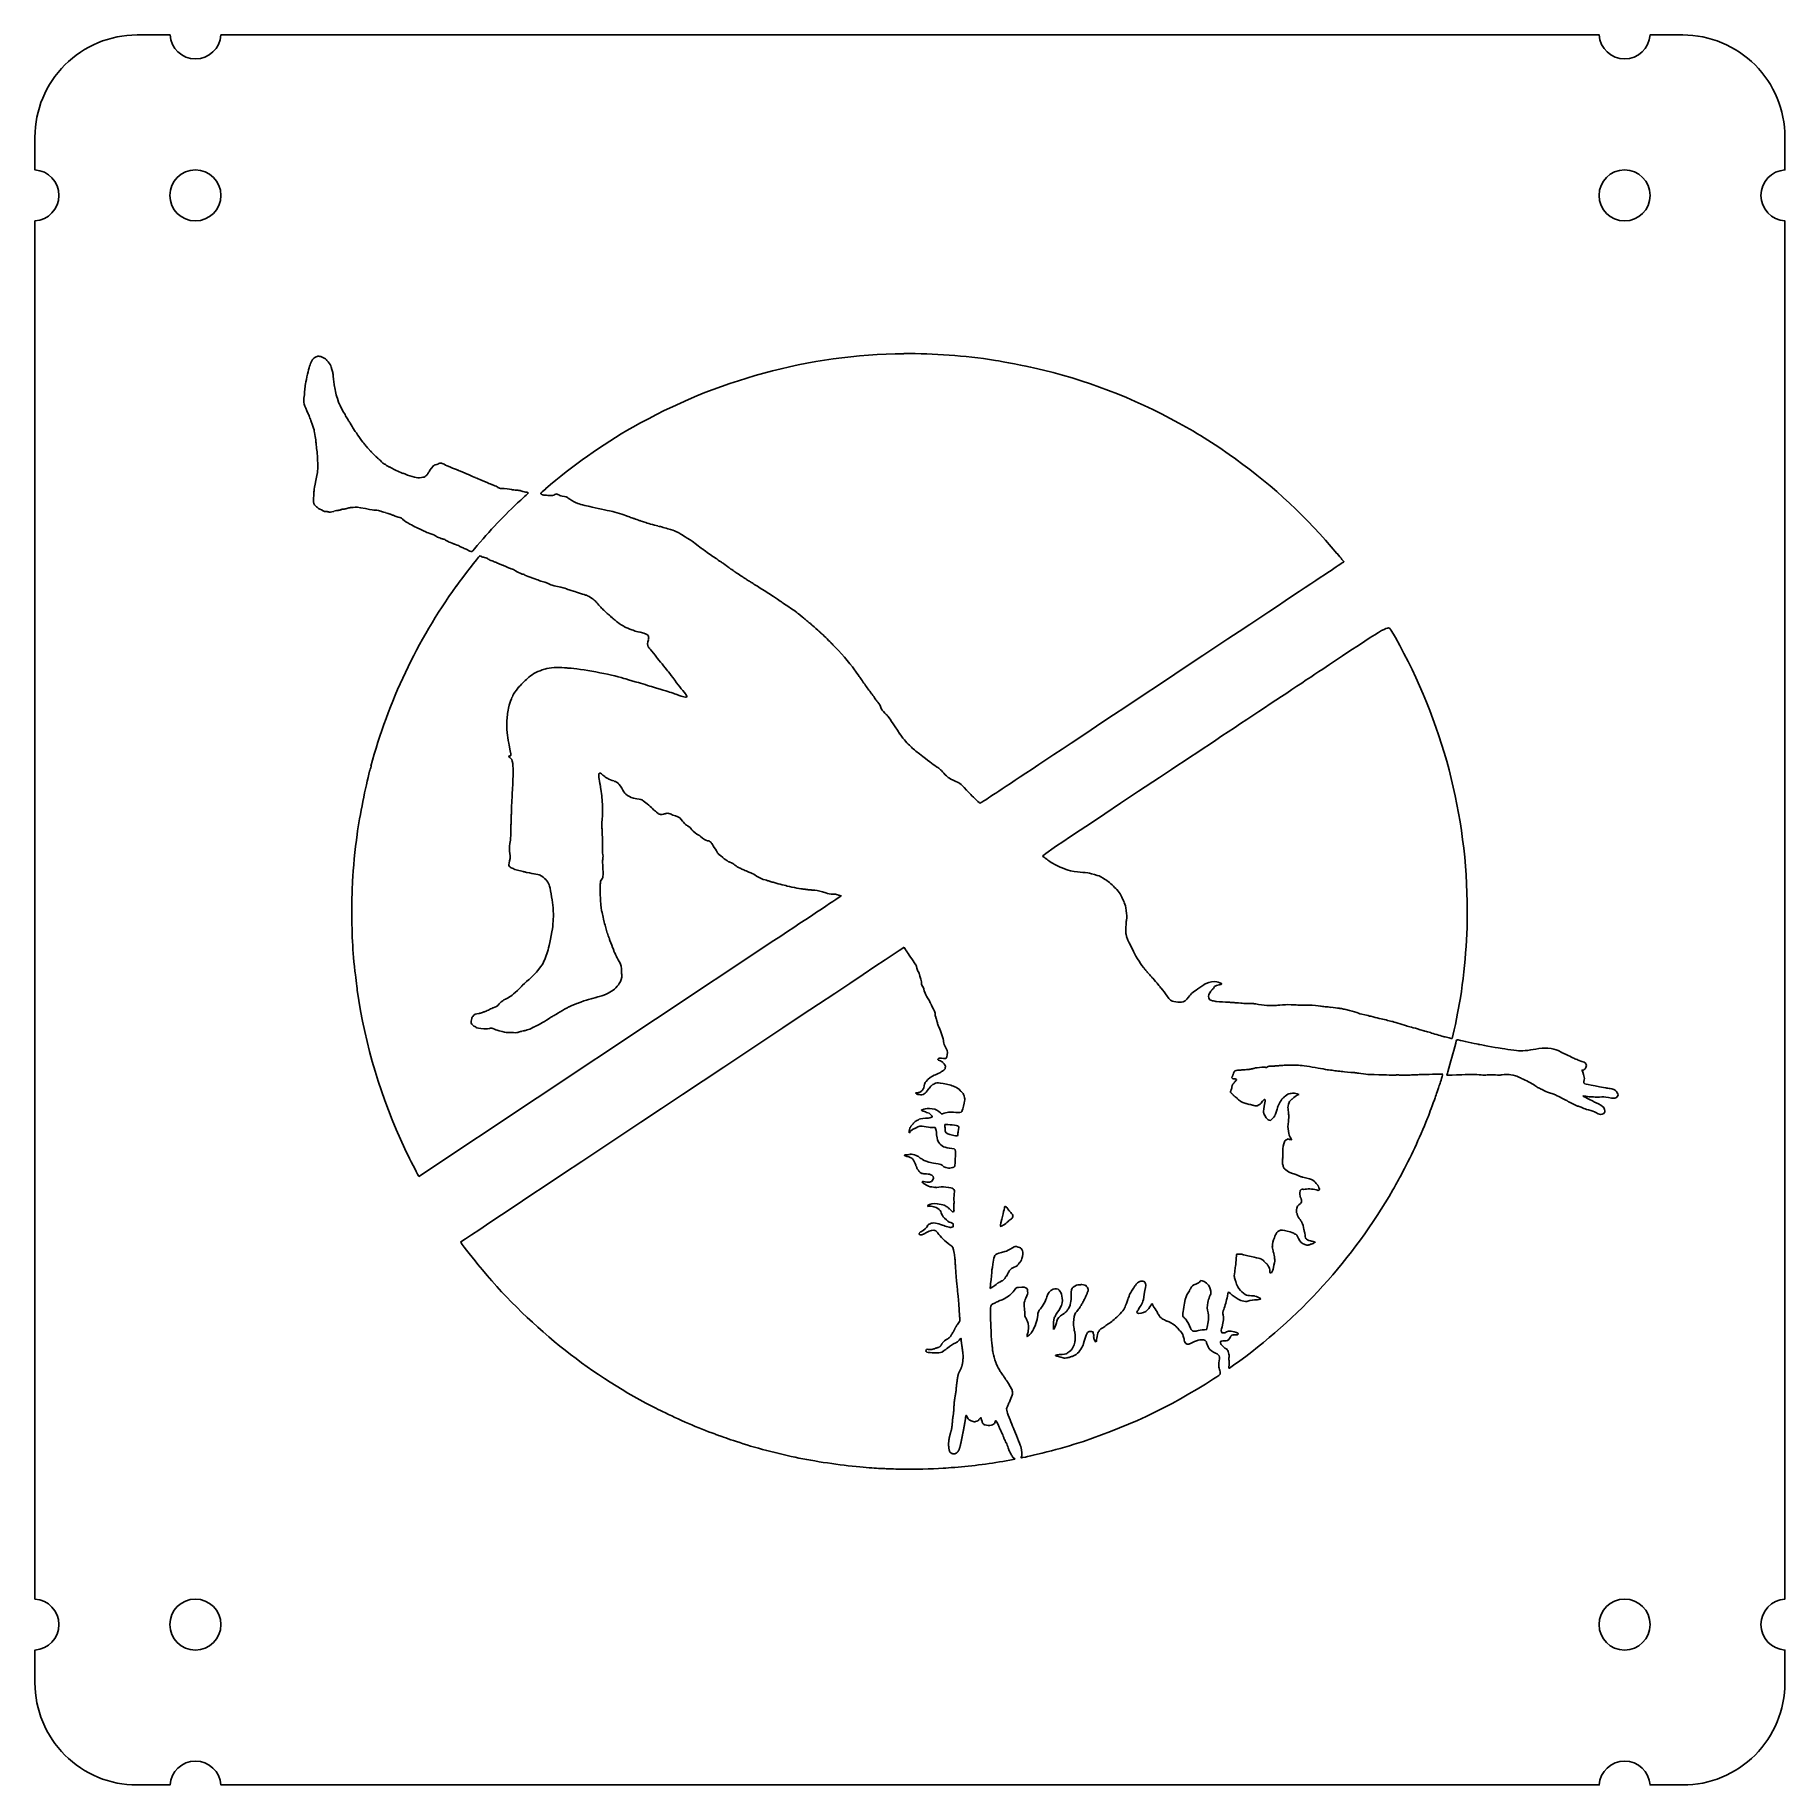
# Model space of a CAD drawing. Header units: millimetres. Extents: x 83 to 203, y -136 to -16.
import ezdxf

# ---------------------------------------------------------------- set-up
doc = ezdxf.new("R2010")
doc.units = ezdxf.units.MM
doc.layers.get('0').update_dxf_attribs({"linetype": 'CONTINUOUS'})

msp = doc.modelspace()

# ---------------------------------------------------------------- linework, layer by layer
for p, q in [((102.28, -38.44), (102.34, -38.31)), ((102.95, -38.07), (102.95, -38.07)), ((151.82, -38.83), (151.82, -38.83)), ((104.08, -40.94), (104.16, -41.19)), ((128.81, -51.03), (128.6, -50.87)), ((113.96, -51.77), (113.96, -51.77)), ((176.31, -56.8), (176.31, -56.8)), ((134.01, -78.11), (109.66, -94.28)), ((143.09, -78.81), (143.09, -78.81)), ((179.87, -87.28), (179.87, -87.28)), ((170.43, -98.31), (170.42, -98.17)), ((147.23, -110.73), (147.28, -110.83))]:
    msp.add_line(p, q)
msp.add_lwpolyline([(83.34, -28.76), (83.34, -123.26, -0.939), (83.34, -126.76), (83.34, -129.01, 0.414214), (90.34, -136.01), (92.6, -136.01, -0.939), (96.09, -136.01), (190.6, -136.01, -0.939), (194.09, -136.01), (196.34, -136.01, 0.414214), (203.34, -129.01), (203.34, -126.76, -0.939), (203.34, -123.26), (203.34, -28.76, -0.939), (203.34, -25.26), (203.34, -23.01, 0.414214), (196.34, -16.01), (194.09, -16.01, -0.939), (190.6, -16.01), (96.09, -16.01, -0.939), (92.6, -16.01), (90.34, -16.01, 0.414214), (83.34, -23.01), (83.34, -25.26, -0.939)], format="xyb", close=True)
for centre in [(94.34, -27.01), (192.34, -27.01), (94.34, -125.01), (192.34, -125.01)]:
    msp.add_circle(centre, 1.75)
for centre, major_axis, ratio, start_param, end_param in [((102.37, -38.29), (-0.0324, -0.0467), 0.221153, 3.711757, 5.319007), ((102.84, -38.11), (-0.199, 0.024), 0.326021, 4.154913, 5.617154), ((101.87, -38.65), (-1.53, -0.19), 0.429908, 3.407323, 3.878118), ((141.61, -71.14), (-33.57, -11.67), 0.928195, 4.36305, 4.911957), ((102.65, -38.51), (-0.988, 0.511), 0.489418, 3.558761, 4.064461), ((103.74, -39.15), (0.039, -0.189), 0.081785, 0.732921, 2.340927), ((102, -41.8), (0.08, -0.178), 0.059411, 3.831416, 5.439269), ((104.8, -42.35), (-0.103, 0.175), 0.079529, 0.998162, 2.606573), ((104.95, -42.65), (0.098, -0.166), 0.084267, 0.969457, 2.577187), ((125.43, -50.23), (-13.45, -9.29), 0.415249, 4.511953, 4.963273), ((163.39, -44.68), (-5.17, 3.31), 0.154848, 4.350798, 5.124806), ((105.67, -43.68), (-0.246, 0.344), 0.055467, 1.141086, 2.701125), ((105.94, -44.09), (0.127, -0.155), 0.083242, 0.481824, 2.089426), ((106.35, -44.46), (-0.299, 0.282), 0.122756, 0.399768, 1.461408), ((99.44, -62.61), (3.02, 18.62), 0.069716, 5.854641, 6.064692), ((106.38, -44.59), (0.196, -0.201), 0.039813, 0.565581, 2.17358), ((106.62, -44.8), (-0.116, 0.124), 0.076136, 1.094038, 2.702071), ((107.38, -45.49), (-0.0989, 0.0629), 0.093127, 4.034081, 5.641838), ((107.57, -45.58), (-0.139, 0.075), 0.104887, 0.608403, 2.216171), ((110.78, -45.51), (-0.0803, -0.0151), 0.240044, 4.197225, 5.806172), ((107.73, -45.68), (-0.143, 0.072), 0.067552, 3.77087, 5.379226), ((108.65, -46.1), (-0.152, 0.052), 0.075881, 3.643985, 5.252565), ((112.55, -45.94), (-0.132, 0.043), 0.08027, 3.339749, 4.948775), ((106.03, -47.16), (-9.14, -0.01), 0.103492, 3.27311, 3.434034), ((116.22, -47.2), (-0.232, 0.028), 0.048738, 0.539676, 2.148877), ((115.59, -47.39), (-1.18, -0.05), 0.152851, 3.560969, 4.004325), ((118.5, -47.59), (-0.212, 0.023), 0.066145, 4.270527, 5.879816), ((103.4, -48.71), (-0.141, 0.02), 0.081526, 4.116284, 5.723213), ((103.93, -48.66), (-0.24, -0.06), 0.050136, 3.523786, 5.132581), ((104.23, -48.57), (-0.12, -0.032), 0.160205, 0.840435, 2.448455), ((104.82, -48.47), (-0.156, -0.042), 0.124218, 3.657784, 5.265579), ((107.4, -48.8), (-0.3, 0.076), 0.075047, 3.471638, 4.83027), ((107.78, -48.89), (-0.125, 0.044), 0.09029, 0.6437, 2.251858), ((107.91, -48.96), (-0.113, 0.041), 0.12943, 3.640064, 5.247753), ((108.43, -49.06), (-0.43, 0.087), 0.112205, 0.275938, 1.165241), ((125.14, -49.34), (-1.19, 0.38), 0.059011, 0.938334, 1.321599), ((108.95, -49.39), (-0.41, 0.232), 0.19823, 0.526369, 1.902886), ((109.21, -49.65), (-0.45, 0.223), 0.031499, 4.022385, 5.114571), ((125.68, -49.56), (-0.599, 0.164), 0.031712, 0.473023, 2.250583), ((111.27, -50.55), (-0.111, 0.031), 0.114921, 0.626158, 2.232747), ((112.08, -50.9), (-0.0446, 0.0161), 0.22382, 0.555566, 2.162303), ((129.45, -51.41), (-0.988, 0.712), 0.061664, 1.387645, 2.208428), ((172.36, -51.28), (0.73, -0.859), 0.02046, 0.015233, 1.221986), ((114.11, -51.81), (-0.165, 0.049), 0.090938, 0.374381, 1.984255), ((115.67, -52.49), (-0.305, 0.139), 0.035321, 4.381979, 5.6199), ((116.01, -53.01), (-0.657, 0.33), 0.494016, 4.533128, 4.96515), ((129.27, -69.28), (-12.85, -26.48), 0.769354, 4.490697, 4.958731), ((118.11, -53.47), (-0.225, 0.068), 0.044541, 0.458469, 2.06687), ((121.82, -54.91), (0.157, -0.174), 0.043432, 1.325789, 2.934547), ((122.23, -55.33), (-0.143, 0.149), 0.055021, 0.953198, 2.560913), ((135.57, -55.66), (-0.434, 0.333), 0.078333, 4.51189, 5.512415), ((125.9, -57.36), (0.435, 0.676), 0.497796, 2.043929, 2.905025), ((132.45, -78.21), (-48.42, -9.33), 0.876768, 2.988858, 3.440429), ((125.63, -58.41), (0.609, -0.743), 0.107978, 1.121187, 1.890633), ((119.83, -60.6), (-2.47, 0.36), 0.471743, 4.852471, 5.449301), ((140.42, -60.76), (0.288, -0.412), 0.031681, 4.337371, 5.94467), ((140.8, -61.32), (-0.154, 0.214), 0.062902, 3.984542, 5.59247), ((140.96, -61.52), (0.119, -0.176), 0.068746, 4.339039, 5.946438), ((143.93, -66.19), (-2.15, 3.51), 0.024976, 5.391962, 6.1817), ((115.93, -65.42), (-0.0443, -0.0186), 0.473004, 0.87545, 2.483412), ((115.81, -68.27), (-0.22, -2.47), 0.093274, 1.667235, 2.776066), ((125.14, -75.02), (3.09, -8.38), 0.063791, 3.182685, 3.577713), ((122.23, -69.7), (0.016, 0.248), 0.057175, 4.235885, 5.845405), ((125.86, -69.2), (-0.205, 0.171), 0.062096, 0.552802, 2.160877), ((126.76, -69.82), (-0.338, 0.308), 0.924373, 4.939525, 5.652641), ((128.33, -70.49), (0.181, -0.217), 0.119173, 1.363984, 2.873814), ((128.79, -70.63), (-0.457, 0.299), 0.31991, 0.764213, 1.950772), ((128.92, -70.92), (-0.0662, 0.0504), 0.125074, 4.118675, 5.727819), ((122.28, -72.59), (-0.018, -0.178), 0.069954, 4.43557, 6.045507), ((130.83, -72.66), (-0.0333, 0.0245), 0.244221, 4.194542, 5.802133), ((130.96, -72.71), (-0.107, 0.05), 0.105332, 0.289975, 1.899903), ((153.75, -73.1), (-0.31, 0.133), 0.037742, 0.434352, 2.042497), ((116.43, -73.26), (-0.248, 0.064), 0.063575, 0.387077, 1.997224), ((133.61, -74.02), (-0.267, 0.081), 0.038835, 3.979006, 5.587377), ((134.1, -74.14), (-0.371, 0.102), 0.039388, 0.567248, 2.174571), ((138.43, -74.98), (-0.178, 0.05), 0.056396, 1.416312, 3.025248), ((138.57, -75.06), (-0.0565, -0.0295), 0.263954, 2.746434, 3.824402), ((157.91, -75.26), (-0.145, 0.315), 0.043029, 3.901618, 5.50954), ((158.18, -76.89), (-0.034, -0.378), 0.034266, 4.281236, 5.889646), ((122.54, -77.42), (0.077, -0.258), 0.042204, 3.88574, 5.493675), ((122.84, -78.23), (0.225, -0.604), 0.04279, 4.1784, 5.326824), ((158.34, -77.16), (-0.141, -0.581), 0.240459, 5.435284, 5.967517), ((158.18, -77.79), (-0.026, 0.105), 0.103694, 4.089385, 5.698171), ((158.32, -78.04), (0.117, -0.238), 0.179879, 3.686574, 4.821771), ((143.45, -79.31), (-0.411, 0.602), 0.03168, 0.569837, 2.294148), ((121.09, -81.2), (-2.22, -0.24), 0.409158, 1.965971, 2.633514), ((144.1, -81.2), (0.193, -0.291), 0.192806, 0.189972, 1.247881), ((160.79, -81.96), (-0.576, 0.827), 0.177433, 4.645562, 5.363202), ((164.43, -81.2), (-0.232, -0.084), 0.108917, 3.31483, 4.946348), ((114.6, -82.8), (-0.196, -0.091), 0.072503, 3.543501, 5.151575), ((144.59, -82.12), (0.109, -0.179), 0.07352, 0.421227, 2.029006), ((144.76, -82.44), (0.0271, -0.055), 0.167713, 0.748861, 2.357251), ((160.98, -81.83), (0.246, -0.376), 0.111177, 4.860088, 5.916346), ((161.62, -82.27), (-0.405, 0.053), 0.09512, 1.110531, 2.516369), ((164.19, -82.24), (-0.19, 0.041), 0.070736, 1.017027, 2.626923), ((166.19, -82.4), (-0.266, 0.015), 0.054029, 0.900434, 2.508547), ((166.74, -82.47), (-0.572, 0.025), 0.081472, 4.395533, 5.351089), ((170.21, -82.52), (-0.31, 0.002), 0.052843, 0.533865, 2.141821), ((172.37, -82.68), (-0.483, 0.064), 0.058662, 1.212259, 2.535345), ((173.13, -82.83), (-0.374, 0.079), 0.036528, 4.475608, 6.068829), ((117.62, -84.01), (-0.189, -0.088), 0.048068, 4.043205, 5.651334), ((118.74, -83.37), (-0.175, -0.11), 0.048673, 3.733089, 5.340638), ((145.11, -83.29), (-0.04, 0.127), 0.181156, 0.476194, 1.989379), ((145.12, -83.43), (0.042, -0.132), 0.103582, 0.613026, 2.220739), ((145.21, -83.66), (-0.043, 0.147), 0.078771, 0.547659, 2.155683), ((113.52, -84.02), (-0.0427, 0.0132), 0.312312, 3.374389, 4.999335), ((115.92, -84.42), (-0.174, 0.007), 0.068081, 4.209993, 5.818208), ((116.68, -84.35), (-0.101, -0.024), 0.142404, 4.101807, 5.710417), ((180.26, -84.75), (-0.265, 0.072), 0.065907, 1.767987, 3.079909), ((145.63, -86.49), (-0.0518, 0.0387), 0.203661, 0.092806, 1.698601), ((145.75, -86.8), (-0.0124, -0.094), 0.138411, 1.104109, 2.713518), ((165.46, -87.42), (-0.032, -0.108), 0.098457, 3.215338, 4.818334), ((165.52, -87.21), (0.036, 0.103), 0.096083, 3.22226, 4.833373), ((165.56, -87.17), (-0.041, -0.107), 0.126666, 3.418801, 5.024479), ((166.45, -86.94), (-0.208, -0.013), 0.071619, 0.95462, 2.931363), ((166.71, -86.93), (-0.0631, -0.0062), 0.175793, 4.121998, 5.728418), ((166.87, -86.87), (-0.135, -0.04), 0.122302, 0.362476, 1.971002), ((166.41, -87.12), (-1.34, -0.3), 0.101254, 3.254812, 3.951998), ((168.13, -86.66), (-0.156, 0.029), 0.394981, 1.575355, 2.523172), ((168.4, -86.72), (-0.154, -0.006), 0.101356, 4.348534, 5.95646), ((168.49, -86.69), (-0.149, -0.004), 0.093691, 1.28821, 2.897422), ((168.8, -86.68), (-0.167, -0.011), 0.073499, 4.453273, 6.062394), ((171.3, -86.95), (-1.54, 0.28), 0.06465, 4.709507, 5.761109), ((172.85, -87.08), (-0.183, 0.018), 0.054692, 3.632086, 5.23949), ((174.01, -87.2), (-0.197, 0.033), 0.057452, 4.172512, 5.781113), ((177.56, -87.32), (-0.249, -0.005), 0.042855, 0.697103, 2.304903), ((179.82, -87.28), (-0.0535, 0.0001), 0.213638, 3.216719, 4.821638), ((143.89, -88.61), (-0.155, 0.047), 0.305019, 5.397669, 6.917852), ((143.9, -88.52), (-0.114, -0.02), 0.14066, 0.541225, 2.149554), ((144.15, -88.39), (-0.0745, -0.08), 0.133572, 1.314054, 2.923181), ((144.25, -88.29), (0.0236, 0.035), 0.311502, 0.871658, 2.479452), ((144.97, -87.99), (-0.16, -0.103), 0.211721, 3.74987, 5.403322), ((146.79, -88.38), (-0.0528, 0.0649), 0.13257, 1.377496, 2.985176), ((146.91, -88.52), (0.0713, -0.0768), 0.096833, 1.403709, 3.011136), ((165.35, -88.56), (-0.0215, 0.0396), 0.370805, 4.626872, 6.233236), ((165.35, -88.33), (0.05, 0.11), 0.203939, 4.789455, 6.047844), ((165.42, -88.58), (-0.0517, 0.0447), 0.314725, 0.648857, 2.256847), ((165.45, -88.67), (-0.0595, 0.0477), 0.445582, 3.808104, 5.168152), ((165.55, -88.72), (0.0465, -0.0485), 0.291366, 3.763038, 5.371174), ((169.19, -88.99), (0.336, 0.363), 0.478148, 0.466035, 1.441692), ((179.71, -87.74), (-0.46, -1.41), 0.016495, 0.433577, 1.231913), ((147, -89.18), (-0.126, -0.664), 0.105699, 0.19507, 1.463582), ((165.85, -88.99), (-0.0557, 0.0477), 0.219145, 0.484717, 2.093508), ((166.08, -89.15), (-0.108, 0.062), 0.141951, 0.814831, 2.422691), ((166.51, -89.3), (-0.199, 0.047), 0.071318, 0.505117, 2.117111), ((166.68, -89.37), (-0.185, 0.041), 0.083184, 3.475083, 5.080243), ((167.55, -89.1), (0.0647, 0.0799), 0.158976, 0.851693, 2.459671), ((167.63, -89.98), (0.033, -0.102), 0.153781, 4.134511, 5.742626), ((168.5, -89.69), (-0.062, -0.197), 0.071665, 0.942934, 2.55086), ((168.66, -89.28), (-0.054, -0.116), 0.12775, 0.227361, 1.835188), ((169.11, -89.32), (0.358, 0.556), 0.618667, 1.20104, 1.840077), ((169.58, -88.94), (0.0295, 0.0394), 0.242756, 3.252899, 4.860685), ((181.21, -83.4), (-2.48, -7.09), 0.011754, 0.247758, 0.657119), ((143.53, -91.07), (-0.103, -0.064), 0.142083, 3.508269, 5.115868), ((143.71, -90.95), (-0.104, -0.059), 0.13076, 0.377493, 1.985615), ((169.28, -91.14), (-0.0151, 0.0786), 0.206256, 3.88859, 5.496373), ((143.33, -91.13), (0.037, 0.169), 0.318054, 3.145338, 4.283422), ((169.43, -91.74), (-0.0723, 0.0111), 0.254975, 0.527555, 2.048265), ((143.11, -92.81), (-0.141, -0.01), 0.086558, 4.43615, 6.045843), ((143.09, -92.88), (-0.11, 0.035), 0.119401, 1.162928, 2.770679), ((143.14, -92.77), (-0.186, -0.009), 0.155308, 1.566602, 2.867667), ((147.06, -95.39), (-3.75, 2.6), 0.118957, 5.927119, 6.230991), ((143.39, -92.94), (-0.619, 0.108), 0.311412, 3.515454, 4.334976), ((143.78, -93.58), (-0.0346, 0.0665), 0.139431, 0.167415, 1.775647), ((143.78, -93.65), (0.0335, -0.0815), 0.175841, 0.561762, 2.16978), ((144.04, -93), (-0.0741, 0.0515), 0.179805, 0.636327, 2.243664), ((168.91, -93.11), (-0.018, -0.164), 0.08732, 4.327731, 5.935737), ((168.88, -93.31), (-0.001, 0.0724), 0.150336, 3.755553, 5.363842), ((168.96, -93.45), (0.058, -0.109), 0.46917, 3.666625, 4.683973), ((168.86, -92.93), (0.018, 0.284), 0.164846, 4.272534, 5.371485), ((168.9, -93.49), (-0.0283, 0.0625), 0.172495, 3.373131, 4.983061), ((143.89, -93.85), (0.0482, -0.0585), 0.283644, 0.613514, 2.220838), ((144.04, -93.96), (-0.0959, 0.0911), 0.245562, 0.418554, 1.761676), ((144.42, -94.25), (-0.465, 0.01), 0.316568, 3.589604, 4.62533), ((144.63, -94.68), (-0.0832, -0.0035), 0.145498, 4.123595, 5.730045), ((169.86, -94.19), (-0.285, 0.103), 0.039164, 3.562924, 5.170123), ((170.15, -94.28), (-0.117, 0.051), 0.091718, 1.356749, 2.966155), ((145.1, -95.01), (-0.102, 0.007), 0.179422, 0.959723, 2.56738), ((145.58, -95.16), (-0.613, 0.01), 0.264198, 4.367729, 5.40206), ((110.93, -50.23), (-62.29, 49.72), 0.688919, 2.949353, 3.24602), ((170.14, -95.24), (-0.0531, -0.0647), 0.227015, 3.883118, 5.490962), ((170.16, -95.83), (-0.034, 0.101), 0.105976, 4.129608, 5.737782), ((171.3, -94.9), (-0.0375, 0.0367), 0.228264, 3.288601, 4.898702), ((145.81, -96.31), (-0.0592, 0.0338), 0.184155, 0.606309, 2.214784), ((145.95, -96.53), (-0.193, 0.188), 0.315003, 4.463164, 5.628116), ((146.36, -96.4), (0.006, 0.202), 0.058728, 1.298943, 2.906405), ((169.85, -96.69), (0.011, -0.102), 0.102742, 4.559909, 6.167187), ((169.93, -96.95), (0.037, -0.108), 0.128945, 4.109226, 5.717137), ((170, -97.12), (-0.0112, 0.0057), 0.948011, 0.254094, 1.859375), ((144.04, -98.13), (-0.0714, -0.0627), 0.142306, 3.73692, 5.344924), ((143.84, -97.92), (-0.701, -0.336), 0.325442, 1.778072, 2.767332), ((145.77, -97.64), (-0.365, 0.122), 0.137236, 1.034869, 2.070016), ((169.75, -98.18), (-0.0701, -0.0194), 0.64797, 0.145575, 1.163246), ((170.17, -97.37), (0.0029, 0.0177), 0.664134, 4.651779, 6.261519), ((170.22, -97.43), (0.0377, -0.0592), 0.180713, 3.323507, 4.930786), ((170.38, -97.97), (0.023, -0.137), 0.128903, 4.321894, 5.929772), ((168.24, -99.34), (0.044, -0.183), 0.057808, 4.490091, 6.097557), ((170.94, -98.65), (-0.433, 0.097), 0.184116, 0.384473, 1.632289), ((170.8, -98.94), (-0.0302, -0.0104), 0.441784, 3.792253, 5.400187), ((171.07, -98.79), (-0.252, -0.129), 0.122883, 0.154669, 1.494032), ((165.65, -100.45), (0.041, 0.286), 0.035408, 4.410601, 6.018507), ((166.05, -99.63), (-0.1, 0.005), 0.139701, 3.326634, 4.93511), ((167.6, -100.09), (-0.0765, 0.0756), 0.110495, 3.897827, 5.505514), ((167.71, -100.18), (-0.0705, 0.0711), 0.117039, 0.831408, 2.439387), ((167.84, -100.34), (0.091, -0.114), 0.121408, 1.087405, 2.694909), ((165.69, -101.55), (-0.0196, 0.0738), 0.152895, 4.190584, 5.798312), ((168.04, -100.85), (-0.091, 0.027), 0.27873, 1.87918, 3.086455), ((164.91, -102.71), (0.216, 0.943), 0.152447, 3.930396, 4.992559), ((165.81, -102.47), (-0.697, 0.468), 0.20852, 0.941398, 1.772522), ((167.19, -102.4), (-1.49, -0.11), 0.328683, 0.429583, 0.853292), ((166.84, -102.48), (-0.17, 0.009), 0.068441, 3.569272, 5.177293), ((160.7, -109.16), (3.99, 5.58), 0.19723, 5.79584, 6.124791), ((165.92, -102.99), (-1.05, -0.89), 0.435271, 5.604226, 6.085637), ((146.12, -105.22), (-0.073, -0.106), 0.108614, 1.288832, 2.898612), ((146.22, -105.11), (0.0195, 0.0352), 0.437283, 0.592094, 2.199115), ((146.23, -105.04), (-0.0197, -0.0336), 0.442837, 0.625948, 2.234558), ((146.28, -105), (0.0241, 0.0377), 0.358076, 0.789903, 2.398052), ((146.31, -104.91), (-0.0267, -0.064), 0.264232, 0.43488, 2.037983), ((146.37, -104.86), (0.031, 0.068), 0.239924, 0.575184, 2.182646), ((146.38, -104.77), (-0.0272, -0.0376), 0.378579, 1.179695, 2.788227), ((146.45, -104.69), (0.035, 0.0522), 0.261738, 1.265248, 2.874637), ((146.91, -105.92), (0.059, -0.461), 0.022035, 3.210576, 3.804758), ((164.7, -104.93), (-0.0149, 0.0561), 0.181405, 4.111391, 5.719255), ((165.18, -105.2), (0.038, 0.304), 0.880494, 0.150339, 0.653431), ((165.56, -105.16), (-0.124, -0.007), 0.081247, 3.874107, 5.482126), ((125.37, -103.8), (-11.98, 7.77), 0.368191, 1.293379, 1.827839), ((144.62, -105.81), (-0.459, 0.165), 0.668751, 1.789728, 2.479423), ((145.04, -106.08), (-0.0423, -0.0252), 0.244017, 0.266427, 1.87437), ((145.08, -106.08), (-0.0455, -0.0232), 0.321634, 3.522453, 5.128734), ((145.14, -106.04), (-0.0319, -0.0095), 0.452974, 0.701842, 2.310347), ((145.18, -106.05), (-0.0222, -0.0152), 0.529957, 3.25465, 4.86224), ((145.21, -106.02), (-0.0108, -0.0205), 0.608863, 6.111891, 7.721097), ((145.25, -106.03), (-0.0276, -0.0082), 0.658955, 4.03037, 5.638347), ((145.32, -105.97), (-0.0609, -0.035), 0.248388, 0.271511, 1.879843), ((145.44, -105.88), (-0.0289, -0.0607), 0.19406, 0.045027, 1.656078), ((145.54, -105.77), (0.086, 0.126), 0.081604, 1.088489, 2.696529), ((145.79, -106.13), (-0.2, -0.151), 0.059166, 0.583266, 2.191134), ((164.65, -105.69), (0.0204, -0.0846), 0.116187, 3.382393, 4.990138), ((164.82, -105.93), (-0.12, 0.118), 0.092203, 1.395828, 3.003817), ((165.25, -106.85), (0.014, -0.221), 0.164905, 3.772295, 4.991871), ((148.13, -110.9), (-0.0566, -0.0695), 0.112895, 4.086711, 5.693999), ((132.24, -112.68), (-2.21, 0.72), 0.019184, 0.419254, 1.206447), ((149.8, -112.23), (-0.0373, 0.0993), 0.13403, 1.056009, 2.6639), ((148.72, -111.17), (-10.28, -1.58), 0.266606, 1.30315, 1.672245), ((150.2, -113.16), (-0.05, 0.114), 0.143208, 0.776321, 2.384402), ((139.31, -114.11), (-2.31, 0.2), 0.01918, 1.935329, 2.722414), ((143.48, -114.05), (-3.71, -0.02), 0.081635, 1.367646, 2.181427)]:
    msp.add_ellipse(centre, major_axis=major_axis, ratio=ratio, start_param=start_param, end_param=end_param)
for points, degree in [([(102.39, -38.25), (102.41, -38.24), (102.42, -38.22), (102.42, -38.21)], 3), ([(102.42, -38.21), (102.43, -38.19), (102.62, -38.07), (102.68, -38.05)], 3), ([(103.32, -38.29), (103.35, -38.33), (103.41, -38.39), (103.44, -38.43)], 3), ([(142.92, -37.86), (145.04, -37.84), (147, -37.99), (149.2, -38.32)], 3), ([(149.2, -38.32), (149.62, -38.39), (151.41, -38.73), (151.82, -38.83)], 3), ([(101.83, -40.45), (101.85, -40.16), (101.88, -39.97), (101.99, -39.46)], 3), ([(101.99, -39.46), (102.1, -38.93), (102.18, -38.66), (102.28, -38.44)], 3), ([(103.65, -38.78), (103.67, -38.83), (103.7, -38.94), (103.72, -39.02)], 3), ([(103.78, -39.29), (103.78, -39.37), (103.8, -39.53), (103.82, -39.65)], 3), ([(151.82, -38.83), (155.43, -39.66), (158.6, -40.87), (161.78, -42.62)], 3), ([(101.78, -40.92), (101.81, -40.73), (101.82, -40.66), (101.83, -40.45)], 3), ([(103.82, -39.65), (103.83, -39.77), (103.85, -39.93), (103.86, -39.99)], 3), ([(103.86, -39.99), (103.9, -40.29), (103.97, -40.59), (104.08, -40.94)], 3), ([(101.85, -41.46), (101.77, -41.27), (101.75, -41.13), (101.78, -40.92)], 3), ([(101.94, -41.66), (101.91, -41.6), (101.87, -41.51), (101.85, -41.46)], 3), ([(102.15, -42.15), (102.13, -42.09), (102.09, -41.99), (102.05, -41.92)], 3), ([(104.16, -41.19), (104.2, -41.33), (104.4, -41.7), (104.56, -41.97)], 3), ([(104.56, -41.97), (104.61, -42.05), (104.68, -42.18), (104.73, -42.26)], 3), ([(102.26, -42.45), (102.22, -42.33), (102.17, -42.2), (102.15, -42.15)], 3), ([(102.49, -43.14), (102.5, -43.09), (102.45, -42.95), (102.26, -42.45)], 3), ([(102.51, -43.27), (102.49, -43.21), (102.49, -43.15), (102.49, -43.14)], 3), ([(105.02, -42.74), (105.11, -42.92), (105.15, -42.97), (105.25, -43.12)], 3), ([(105.25, -43.12), (105.3, -43.19), (105.44, -43.38), (105.55, -43.55)], 3), ([(102.59, -43.78), (102.57, -43.61), (102.55, -43.47), (102.51, -43.27)], 3), ([(102.62, -44.03), (102.61, -43.99), (102.6, -43.88), (102.59, -43.78)], 3), ([(102.64, -44.25), (102.63, -44.17), (102.62, -44.07), (102.62, -44.03)], 3), ([(102.67, -44.47), (102.66, -44.43), (102.65, -44.33), (102.64, -44.25)], 3), ([(106.72, -44.92), (106.75, -44.95), (106.82, -45.01), (106.87, -45.05)], 3), ([(106.87, -45.05), (106.92, -45.1), (106.98, -45.15), (107, -45.17)], 3), ([(107, -45.17), (107.03, -45.19), (107.07, -45.24), (107.11, -45.28)], 3), ([(107.11, -45.28), (107.17, -45.36), (107.2, -45.38), (107.31, -45.43)], 3), ([(110.36, -45.96), (110.4, -45.88), (110.66, -45.54), (110.7, -45.51)], 3), ([(110.81, -45.48), (110.86, -45.48), (110.91, -45.47), (110.97, -45.43)], 3), ([(110.97, -45.43), (111.09, -45.36), (111.11, -45.36), (111.22, -45.38)], 3), ([(111.22, -45.38), (111.3, -45.4), (111.33, -45.42), (111.5, -45.5)], 3), ([(111.5, -45.5), (111.58, -45.55), (111.94, -45.7), (112.17, -45.79)], 3), ([(165.69, -45.1), (168.3, -46.98), (170.56, -49.1), (172.62, -51.56)], 3), ([(102.48, -47.23), (102.48, -47.2), (102.54, -46.9), (102.61, -46.57)], 3), ([(102.61, -46.57), (102.72, -45.97), (102.72, -45.97), (102.73, -45.76)], 3), ([(107.85, -45.74), (108, -45.83), (108.43, -46.03), (108.58, -46.07)], 3), ([(108.79, -46.14), (108.88, -46.19), (109.17, -46.29), (109.36, -46.33)], 3), ([(109.36, -46.33), (109.55, -46.38), (109.65, -46.39), (109.84, -46.35)], 3), ([(109.84, -46.35), (109.92, -46.34), (109.99, -46.32), (110, -46.33)], 3), ([(110, -46.33), (110.04, -46.33), (110.14, -46.27), (110.2, -46.2)], 3), ([(110.2, -46.2), (110.25, -46.14), (110.29, -46.08), (110.36, -45.96)], 3), ([(112.17, -45.79), (112.26, -45.82), (112.34, -45.85), (112.36, -45.86)], 3), ([(112.36, -45.86), (112.38, -45.87), (112.45, -45.9), (112.53, -45.92)], 3), ([(112.68, -45.98), (112.7, -46), (113.41, -46.31), (113.52, -46.35)], 3), ([(113.52, -46.35), (113.54, -46.36), (113.69, -46.42), (113.85, -46.49)], 3), ([(113.85, -46.49), (114.38, -46.72), (114.44, -46.74), (114.56, -46.79)], 3), ([(114.56, -46.79), (114.62, -46.81), (114.68, -46.84), (114.69, -46.84)], 3), ([(102.51, -48.22), (102.43, -48.08), (102.42, -48.08), (102.46, -47.52)], 3), ([(102.46, -47.52), (102.47, -47.4), (102.48, -47.27), (102.48, -47.23)], 3), ([(116.65, -47.9), (115.5, -48.97), (114.56, -49.96), (113.47, -51.25)], 3), ([(114.69, -46.84), (114.7, -46.85), (114.74, -46.86), (114.78, -46.88)], 3), ([(115.09, -47.03), (115.17, -47.09), (115.22, -47.1), (115.36, -47.11)], 3), ([(115.36, -47.11), (115.54, -47.11), (115.89, -47.15), (116.02, -47.18)], 3), ([(117.08, -47.5), (117.02, -47.55), (116.83, -47.73), (116.65, -47.9)], 3), ([(116.66, -47.27), (116.72, -47.29), (116.86, -47.32), (116.98, -47.35)], 3), ([(116.98, -47.35), (117.09, -47.38), (117.18, -47.4), (117.19, -47.4)], 3), ([(117.19, -47.4), (117.19, -47.41), (117.14, -47.45), (117.08, -47.5)], 3), ([(118.07, -47.5), (117.98, -47.44), (117.95, -47.48), (118.36, -47.13)], 3), ([(118.3, -47.56), (118.18, -47.56), (118.15, -47.56), (118.07, -47.5)], 3), ([(118.99, -47.53), (118.87, -47.61), (118.82, -47.61), (118.59, -47.58)], 3), ([(119.19, -47.51), (119.12, -47.47), (119.08, -47.47), (118.99, -47.53)], 3), ([(119.48, -47.63), (119.37, -47.61), (119.28, -47.57), (119.19, -47.51)], 3), ([(119.91, -47.76), (119.82, -47.69), (119.78, -47.68), (119.48, -47.63)], 3), ([(120.4, -48.07), (120.33, -48.03), (120, -47.83), (119.91, -47.76)], 3), ([(103.11, -48.64), (102.76, -48.47), (102.6, -48.36), (102.51, -48.22)], 3), ([(103.29, -48.69), (103.22, -48.69), (103.19, -48.68), (103.11, -48.64)], 3), ([(103.83, -48.68), (103.6, -48.74), (103.6, -48.74), (103.48, -48.72)], 3), ([(104.5, -48.52), (104.43, -48.52), (104.38, -48.53), (104.32, -48.56)], 3), ([(104.73, -48.47), (104.63, -48.51), (104.57, -48.52), (104.5, -48.52)], 3), ([(105.15, -48.4), (105.09, -48.41), (105, -48.42), (104.95, -48.42)], 3), ([(106, -48.49), (105.44, -48.38), (105.39, -48.38), (105.15, -48.4)], 3), ([(106.67, -48.59), (106.55, -48.59), (106.44, -48.57), (106, -48.49)], 3), ([(107.05, -48.66), (106.95, -48.61), (106.85, -48.59), (106.67, -48.59)], 3), ([(107.37, -48.76), (107.19, -48.72), (107.11, -48.69), (107.05, -48.66)], 3), ([(108.5, -49.17), (108.45, -49.12), (108.42, -49.11), (108.25, -49.07)], 3), ([(108.58, -49.23), (108.57, -49.23), (108.54, -49.2), (108.5, -49.17)], 3), ([(120.51, -48.12), (120.47, -48.1), (120.43, -48.08), (120.4, -48.07)], 3), ([(121.38, -48.35), (121.18, -48.31), (120.58, -48.15), (120.51, -48.12)], 3), ([(122.84, -48.66), (122.63, -48.62), (121.77, -48.43), (121.38, -48.35)], 3), ([(123.91, -48.99), (123.73, -48.91), (123.14, -48.74), (122.84, -48.66)], 3), ([(124.18, -49.09), (124.07, -49.05), (123.95, -49.01), (123.91, -48.99)], 3), ([(124.42, -49.17), (124.4, -49.17), (124.3, -49.13), (124.18, -49.09)], 3), ([(109.7, -49.88), (109.63, -49.84), (109.54, -49.8), (109.5, -49.78)], 3), ([(109.89, -49.97), (109.85, -49.95), (109.76, -49.91), (109.7, -49.88)], 3), ([(110.09, -50.06), (109.99, -50.02), (109.97, -50.01), (109.89, -49.97)], 3), ([(110.17, -50.1), (110.16, -50.09), (110.12, -50.07), (110.09, -50.06)], 3), ([(110.3, -50.15), (110.24, -50.13), (110.18, -50.1), (110.17, -50.1)], 3), ([(110.76, -50.33), (110.7, -50.3), (110.45, -50.2), (110.3, -50.15)], 3), ([(110.88, -50.4), (110.84, -50.38), (110.78, -50.35), (110.76, -50.33)], 3), ([(111, -50.46), (110.97, -50.45), (110.92, -50.42), (110.88, -50.4)], 3), ([(125.15, -49.42), (125.07, -49.39), (124.92, -49.35), (124.83, -49.31)], 3), ([(126.36, -49.76), (126.31, -49.74), (126.17, -49.71), (126.06, -49.68)], 3), ([(126.74, -49.87), (126.58, -49.83), (126.41, -49.78), (126.36, -49.76)], 3), ([(127.32, -50.07), (127.15, -49.98), (127.03, -49.94), (126.74, -49.87)], 3), ([(128.07, -50.51), (127.64, -50.24), (127.57, -50.19), (127.32, -50.07)], 3), ([(111.17, -50.53), (111.11, -50.5), (111.1, -50.49), (111, -50.46)], 3), ([(111.58, -50.69), (111.45, -50.61), (111.41, -50.59), (111.33, -50.58)], 3), ([(111.94, -50.85), (111.76, -50.8), (111.72, -50.78), (111.58, -50.69)], 3), ([(112.04, -50.9), (112.03, -50.89), (111.98, -50.87), (111.94, -50.85)], 3), ([(112.44, -51.06), (112.4, -51.03), (112.17, -50.93), (112.1, -50.92)], 3), ([(112.64, -51.15), (112.56, -51.12), (112.47, -51.07), (112.44, -51.06)], 3), ([(112.9, -51.27), (112.84, -51.24), (112.73, -51.19), (112.64, -51.15)], 3), ([(113.06, -51.35), (113.03, -51.33), (112.96, -51.3), (112.9, -51.27)], 3), ([(113.17, -51.4), (113.14, -51.38), (113.09, -51.36), (113.06, -51.35)], 3), ([(113.47, -51.25), (113.28, -51.47), (113.29, -51.46), (113.17, -51.4)], 3), ([(128.6, -50.87), (128.45, -50.74), (128.38, -50.7), (128.07, -50.51)], 3), ([(129.13, -51.27), (129.09, -51.25), (129.01, -51.19), (128.81, -51.03)], 3), ([(129.22, -51.34), (129.19, -51.31), (129.14, -51.28), (129.13, -51.27)], 3), ([(112.23, -53.82), (112.73, -53.11), (113.73, -51.83), (113.83, -51.74)], 3), ([(113.83, -51.74), (113.86, -51.72), (113.88, -51.73), (113.96, -51.77)], 3), ([(114.17, -51.84), (114.32, -51.88), (114.34, -51.89), (114.42, -51.95)], 3), ([(114.42, -51.95), (114.5, -52), (114.54, -52.03), (114.69, -52.07)], 3), ([(114.69, -52.07), (114.78, -52.11), (114.9, -52.15), (114.94, -52.17)], 3), ([(114.94, -52.17), (114.98, -52.19), (115.03, -52.21), (115.05, -52.22)], 3), ([(115.05, -52.22), (115.07, -52.23), (115.15, -52.26), (115.22, -52.29)], 3), ([(115.22, -52.29), (115.3, -52.32), (115.39, -52.36), (115.43, -52.38)], 3), ([(115.77, -52.53), (115.82, -52.55), (115.92, -52.59), (116, -52.62)], 3), ([(116.29, -52.75), (116.45, -52.85), (116.56, -52.91), (116.71, -52.96)], 3), ([(130.14, -51.98), (130.13, -51.97), (130.07, -51.92), (130, -51.88)], 3), ([(130.29, -52.08), (130.21, -52.03), (130.15, -51.99), (130.14, -51.98)], 3), ([(130.52, -52.23), (130.46, -52.19), (130.36, -52.12), (130.29, -52.08)], 3), ([(130.85, -52.47), (130.69, -52.36), (130.61, -52.3), (130.52, -52.23)], 3), ([(130.96, -52.56), (130.94, -52.54), (130.89, -52.5), (130.85, -52.47)], 3), ([(131.12, -52.67), (131.05, -52.62), (130.98, -52.57), (130.96, -52.56)], 3), ([(131.27, -52.77), (131.26, -52.76), (131.2, -52.72), (131.12, -52.67)], 3), ([(131.47, -52.91), (131.37, -52.84), (131.28, -52.78), (131.27, -52.77)], 3), ([(173.09, -52.13), (173.08, -52.15), (171.03, -53.51), (158.15, -62.07)], 3), ([(116.71, -52.96), (116.76, -52.97), (116.87, -53.01), (116.94, -53.04)], 3), ([(116.94, -53.04), (117.08, -53.1), (117.23, -53.16), (117.47, -53.25)], 3), ([(117.47, -53.25), (117.7, -53.33), (117.8, -53.37), (117.91, -53.41)], 3), ([(118.22, -53.51), (118.33, -53.54), (118.45, -53.58), (118.47, -53.59)], 3), ([(118.47, -53.59), (118.5, -53.6), (118.57, -53.63), (118.62, -53.66)], 3), ([(118.62, -53.66), (118.75, -53.73), (118.8, -53.74), (119.18, -53.83)], 3), ([(119.18, -53.83), (119.52, -53.9), (119.63, -53.93), (119.78, -53.99)], 3), ([(119.78, -53.99), (119.9, -54.04), (120.04, -54.09), (120.26, -54.15)], 3), ([(131.83, -53.15), (131.73, -53.09), (131.57, -52.98), (131.47, -52.91)], 3), ([(132.02, -53.27), (132.01, -53.27), (131.92, -53.22), (131.83, -53.15)], 3), ([(132.21, -53.39), (132.11, -53.33), (132.03, -53.27), (132.02, -53.27)], 3), ([(132.4, -53.51), (132.39, -53.51), (132.3, -53.45), (132.21, -53.39)], 3), ([(132.58, -53.62), (132.49, -53.56), (132.41, -53.51), (132.4, -53.51)], 3), ([(132.79, -53.75), (132.76, -53.74), (132.66, -53.68), (132.58, -53.62)], 3), ([(134.54, -54.89), (134.47, -54.83), (132.85, -53.78), (132.79, -53.75)], 3), ([(120.26, -54.15), (120.45, -54.21), (121.06, -54.4), (121.16, -54.43)], 3), ([(121.16, -54.43), (121.24, -54.46), (121.42, -54.56), (121.54, -54.64)], 3), ([(121.54, -54.64), (121.59, -54.68), (121.64, -54.72), (121.67, -54.74)], 3), ([(121.86, -54.95), (121.95, -55.04), (122.07, -55.18), (122.14, -55.25)], 3), ([(134.85, -55.11), (134.71, -55.01), (134.56, -54.91), (134.54, -54.89)], 3), ([(135.15, -55.31), (135.13, -55.29), (135, -55.2), (134.85, -55.11)], 3), ([(122.34, -55.46), (122.39, -55.5), (122.48, -55.58), (122.54, -55.64)], 3), ([(122.54, -55.64), (122.6, -55.69), (122.68, -55.76), (122.73, -55.8)], 3), ([(122.73, -55.8), (122.77, -55.83), (122.83, -55.89), (122.86, -55.92)], 3), ([(122.86, -55.92), (122.9, -55.95), (122.94, -55.98), (122.95, -55.99)], 3), ([(122.95, -55.99), (122.96, -56), (122.99, -56.02), (123.01, -56.04)], 3), ([(123.01, -56.04), (123.04, -56.07), (123.2, -56.21), (123.29, -56.28)], 3), ([(123.29, -56.28), (123.4, -56.36), (123.69, -56.56), (123.75, -56.58)], 3), ([(135.28, -55.4), (135.22, -55.36), (135.16, -55.32), (135.15, -55.31)], 3), ([(136.14, -56.06), (136.07, -56), (135.83, -55.81), (135.68, -55.69)], 3), ([(136.33, -56.22), (136.26, -56.17), (136.17, -56.09), (136.14, -56.06)], 3), ([(136.51, -56.37), (136.48, -56.35), (136.4, -56.28), (136.33, -56.22)], 3), ([(136.58, -56.44), (136.57, -56.43), (136.54, -56.4), (136.51, -56.37)], 3), ([(123.75, -56.58), (123.77, -56.59), (123.79, -56.6), (123.79, -56.61)], 3), ([(123.79, -56.61), (123.82, -56.63), (124.13, -56.75), (124.27, -56.8)], 3), ([(124.27, -56.8), (124.31, -56.81), (124.39, -56.84), (124.44, -56.87)], 3), ([(124.44, -56.87), (124.5, -56.89), (124.62, -56.93), (124.84, -56.97)], 3), ([(124.84, -56.97), (125.23, -57.06), (125.33, -57.11), (125.4, -57.23)], 3), ([(125.4, -57.23), (125.44, -57.3), (125.44, -57.36), (125.4, -57.47)], 3), ([(136.62, -56.47), (136.61, -56.46), (136.59, -56.45), (136.58, -56.44)], 3), ([(137.03, -56.83), (136.84, -56.66), (136.64, -56.49), (136.62, -56.47)], 3), ([(137.23, -57.02), (137.16, -56.95), (137.15, -56.94), (137.03, -56.83)], 3), ([(137.29, -57.07), (137.29, -57.07), (137.26, -57.05), (137.23, -57.02)], 3), ([(137.89, -57.65), (137.81, -57.56), (137.31, -57.07), (137.29, -57.07)], 3), ([(172.32, -59.04), (176.14, -56.5), (176.14, -56.5), (176.31, -56.8)], 3), ([(125.4, -57.96), (125.41, -57.99), (125.46, -58.05), (125.51, -58.11)], 3), ([(125.97, -58.67), (126.04, -58.77), (126.2, -58.98), (126.34, -59.14)], 3), ([(138.06, -57.82), (137.97, -57.73), (137.89, -57.66), (137.89, -57.65)], 3), ([(139.53, -59.54), (139.2, -59.05), (138.53, -58.28), (138.06, -57.82)], 3), ([(118.29, -59.5), (117.85, -59.62), (117.49, -59.8), (117.2, -60.05)], 3), ([(119.93, -59.42), (119.88, -59.42), (119.75, -59.41), (119.65, -59.4)], 3), ([(123.72, -60.13), (122.82, -59.85), (120.75, -59.46), (119.93, -59.42)], 3), ([(126.34, -59.14), (126.47, -59.3), (126.64, -59.51), (126.72, -59.6)], 3), ([(126.72, -59.6), (126.79, -59.69), (126.95, -59.9), (127.07, -60.06)], 3), ([(139.86, -59.99), (139.76, -59.86), (139.62, -59.66), (139.53, -59.54)], 3), ([(140.3, -60.62), (140.15, -60.4), (139.95, -60.11), (139.86, -59.99)], 3), ([(160.44, -66.93), (164.87, -63.99), (170.22, -60.44), (172.32, -59.04)], 3), ([(116.5, -60.74), (116.46, -60.76), (116.25, -61.07), (116.16, -61.22)], 3), ([(116.52, -60.72), (116.52, -60.73), (116.51, -60.74), (116.5, -60.74)], 3), ([(116.62, -60.63), (116.6, -60.63), (116.53, -60.7), (116.52, -60.72)], 3), ([(116.63, -60.61), (116.63, -60.62), (116.62, -60.63), (116.62, -60.63)], 3), ([(117.2, -60.05), (117.05, -60.19), (116.63, -60.59), (116.63, -60.61)], 3), ([(124.5, -60.36), (124.2, -60.27), (123.86, -60.17), (123.72, -60.13)], 3), ([(125.02, -60.51), (124.82, -60.45), (124.59, -60.38), (124.5, -60.36)], 3), ([(125.62, -60.69), (125.49, -60.65), (125.22, -60.57), (125.02, -60.51)], 3), ([(127.1, -61.15), (126.72, -61.02), (126.62, -60.99), (125.62, -60.69)], 3), ([(127.07, -60.06), (127.47, -60.61), (127.69, -60.89), (127.94, -61.19)], 3), ([(127.41, -61.26), (127.37, -61.24), (127.22, -61.2), (127.1, -61.15)], 3), ([(127.94, -61.19), (128, -61.26), (128.05, -61.35), (128.04, -61.38)], 3), ([(115.82, -62.17), (115.74, -62.53), (115.72, -62.76), (115.7, -63.14)], 3), ([(116.01, -61.53), (115.91, -61.77), (115.88, -61.85), (115.82, -62.17)], 3), ([(116.16, -61.22), (116.09, -61.36), (116.06, -61.41), (116.01, -61.53)], 3), ([(127.66, -61.34), (127.57, -61.31), (127.46, -61.27), (127.41, -61.26)], 3), ([(128.04, -61.38), (128.03, -61.44), (127.92, -61.43), (127.66, -61.34)], 3), ([(141.31, -62.06), (141.25, -61.9), (141.18, -61.79), (141.07, -61.68)], 3), ([(141.62, -62.51), (141.48, -62.37), (141.39, -62.24), (141.31, -62.06)], 3), ([(158.15, -62.07), (148.85, -68.25), (148.17, -68.7), (148.14, -68.68)], 3), ([(115.7, -63.14), (115.69, -63.52), (115.7, -63.76), (115.74, -64.04)], 3), ([(141.81, -62.7), (141.76, -62.65), (141.68, -62.57), (141.62, -62.51)], 3), ([(115.74, -64.04), (115.75, -64.16), (115.83, -64.61), (115.85, -64.7)], 3), ([(115.85, -64.7), (115.99, -65.37), (115.99, -65.38), (115.97, -65.41)], 3), ([(143.13, -64.54), (142.84, -64.23), (142.81, -64.2), (142.65, -63.94)], 3), ([(143.75, -65.11), (143.46, -64.88), (143.41, -64.83), (143.13, -64.54)], 3), ([(115.91, -65.44), (115.85, -65.44), (115.8, -65.47), (115.81, -65.49)], 3), ([(115.81, -65.49), (115.82, -65.5), (115.86, -65.53), (115.9, -65.55)], 3), ([(115.9, -65.55), (116.03, -65.64), (116.06, -65.69), (116.1, -65.97)], 3), ([(145.05, -66.11), (144.74, -65.89), (144.47, -65.69), (143.75, -65.11)], 3), ([(105.43, -70.83), (105.62, -69.52), (106.01, -67.55), (106.29, -66.5)], 3), ([(106.29, -66.5), (106.31, -66.44), (106.35, -66.28), (106.39, -66.15)], 3), ([(122.02, -66.66), (122.07, -66.6), (122.12, -66.62), (122.29, -66.77)], 3), ([(122.29, -66.77), (122.38, -66.84), (122.46, -66.91), (122.46, -66.91)], 3), ([(122.46, -66.91), (122.47, -66.91), (122.51, -66.93), (122.54, -66.95)], 3), ([(122.54, -66.95), (122.65, -67.02), (122.74, -67.06), (122.91, -67.12)], 3), ([(122.91, -67.12), (123, -67.15), (123.08, -67.18), (123.09, -67.19)], 3), ([(123.09, -67.19), (123.1, -67.19), (123.13, -67.2), (123.15, -67.21)], 3), ([(145.66, -66.63), (145.38, -66.33), (145.38, -66.33), (145.05, -66.11)], 3), ([(146.49, -67.2), (145.89, -66.9), (145.98, -66.97), (145.66, -66.63)], 3), ([(147.44, -68.03), (146.78, -67.31), (146.84, -67.37), (146.49, -67.2)], 3), ([(152.46, -72.34), (152.38, -72.28), (152.38, -72.28), (160.44, -66.93)], 3), ([(116.07, -68.06), (116.05, -68.25), (116.01, -69.08), (116.02, -69.19)], 3), ([(122.24, -68.55), (122.23, -68.3), (122.16, -67.74), (122.11, -67.51)], 3), ([(123.15, -67.21), (123.24, -67.25), (123.29, -67.28), (123.32, -67.31)], 3), ([(123.32, -67.31), (123.33, -67.33), (123.36, -67.35), (123.36, -67.35)], 3), ([(123.36, -67.35), (123.38, -67.35), (123.57, -67.64), (123.65, -67.79)], 3), ([(123.65, -67.79), (123.74, -67.96), (123.81, -68.04), (123.97, -68.15)], 3), ([(123.97, -68.15), (124.17, -68.29), (124.26, -68.32), (124.61, -68.39)], 3), ([(124.61, -68.39), (124.88, -68.44), (124.93, -68.45), (124.99, -68.49)], 3), ([(148.14, -68.68), (148.03, -68.6), (147.58, -68.18), (147.44, -68.03)], 3), ([(116.01, -69.41), (116, -69.49), (116, -69.67), (115.99, -69.81)], 3), ([(116.02, -69.19), (116.02, -69.23), (116.01, -69.33), (116.01, -69.41)], 3), ([(122.25, -69.22), (122.25, -69.07), (122.25, -68.93), (122.24, -68.55)], 3), ([(122.25, -69.48), (122.25, -69.42), (122.24, -69.3), (122.25, -69.22)], 3), ([(124.99, -68.49), (125.11, -68.56), (125.52, -68.9), (125.68, -69.06)], 3), ([(125.96, -69.3), (126.13, -69.44), (126.15, -69.45), (126.24, -69.46)], 3), ([(126.24, -69.46), (126.31, -69.48), (126.34, -69.47), (126.44, -69.45)], 3), ([(126.44, -69.45), (126.5, -69.43), (126.55, -69.41), (126.56, -69.41)], 3), ([(126.56, -69.41), (126.57, -69.4), (126.61, -69.39), (126.66, -69.38)], 3), ([(126.97, -69.44), (127.07, -69.5), (127.09, -69.51), (127.27, -69.56)], 3), ([(127.27, -69.56), (127.5, -69.63), (127.63, -69.73), (127.75, -69.93)], 3), ([(115.98, -70.51), (115.97, -70.69), (115.97, -70.79), (115.95, -71.08)], 3), ([(115.99, -69.81), (115.99, -69.94), (115.99, -70.11), (115.98, -70.18)], 3), ([(115.98, -70.18), (115.98, -70.25), (115.98, -70.4), (115.98, -70.51)], 3), ([(122.22, -70.33), (122.21, -70.14), (122.21, -70.09), (122.23, -69.82)], 3), ([(122.23, -70.63), (122.23, -70.54), (122.22, -70.41), (122.22, -70.33)], 3), ([(122.26, -71.13), (122.24, -70.94), (122.23, -70.82), (122.23, -70.63)], 3), ([(127.75, -69.93), (127.8, -70), (127.96, -70.17), (128.01, -70.19)], 3), ([(128.01, -70.19), (128.03, -70.19), (128.06, -70.21), (128.09, -70.23)], 3), ([(128.09, -70.23), (128.11, -70.25), (128.15, -70.27), (128.16, -70.27)], 3), ([(105.12, -74.04), (105.16, -73.19), (105.29, -71.87), (105.43, -70.83)], 3), ([(115.91, -71.44), (115.87, -71.74), (115.87, -71.86), (115.91, -72.15)], 3), ([(115.95, -71.08), (115.95, -71.13), (115.93, -71.3), (115.91, -71.44)], 3), ([(122.25, -71.72), (122.27, -71.49), (122.27, -71.32), (122.26, -71.13)], 3), ([(122.26, -72.08), (122.25, -71.95), (122.24, -71.85), (122.25, -71.72)], 3), ([(128.96, -70.94), (129.2, -71.16), (129.31, -71.22), (129.46, -71.26)], 3), ([(129.46, -71.26), (129.56, -71.28), (129.62, -71.31), (129.69, -71.37)], 3), ([(129.69, -71.37), (129.73, -71.41), (129.94, -71.74), (130.15, -72.08)], 3), ([(115.88, -72.64), (115.83, -72.9), (115.82, -72.93), (115.84, -72.97)], 3), ([(115.84, -72.97), (115.87, -73.03), (115.97, -73.11), (116.07, -73.15)], 3), ([(115.91, -72.15), (115.94, -72.35), (115.94, -72.35), (115.88, -72.64)], 3), ([(116.07, -73.15), (116.09, -73.16), (116.15, -73.19), (116.2, -73.21)], 3), ([(122.27, -72.54), (122.3, -72.33), (122.3, -72.31), (122.26, -72.08)], 3), ([(122.29, -73.21), (122.27, -72.93), (122.27, -72.8), (122.26, -72.76)], 3), ([(130.15, -72.08), (130.2, -72.17), (130.23, -72.2), (130.5, -72.4)], 3), ([(130.5, -72.4), (130.65, -72.53), (130.79, -72.63), (130.81, -72.63)], 3), ([(130.99, -72.73), (131.18, -72.81), (131.21, -72.83), (131.33, -72.93)], 3), ([(131.33, -72.93), (131.44, -73.01), (131.55, -73.08), (131.69, -73.14)], 3), ([(131.69, -73.14), (131.72, -73.16), (131.78, -73.19), (131.82, -73.21)], 3), ([(152.62, -72.45), (152.58, -72.42), (152.51, -72.36), (152.46, -72.34)], 3), ([(153.46, -72.98), (152.88, -72.68), (152.91, -72.69), (152.62, -72.45)], 3), ([(154.61, -73.36), (154.17, -73.29), (154.17, -73.29), (153.88, -73.17)], 3), ([(105.1, -74.41), (105.11, -74.28), (105.12, -74.12), (105.12, -74.04)], 3), ([(116.53, -73.3), (116.66, -73.33), (116.81, -73.37), (116.87, -73.39)], 3), ([(116.87, -73.39), (116.93, -73.41), (117.03, -73.43), (117.09, -73.44)], 3), ([(117.09, -73.44), (117.51, -73.52), (117.97, -73.61), (118.01, -73.64)], 3), ([(118.01, -73.64), (118.24, -73.76), (118.53, -74.08), (118.6, -74.28)], 3), ([(118.6, -74.28), (118.66, -74.47), (118.81, -75.28), (118.85, -75.67)], 3), ([(122.09, -74.61), (122.09, -74.54), (122.1, -74.43), (122.1, -74.36)], 3), ([(122.1, -74.36), (122.1, -74.29), (122.11, -74.18), (122.12, -74.12)], 3), ([(122.12, -74.12), (122.13, -74), (122.14, -73.99), (122.2, -73.9)], 3), ([(122.2, -73.9), (122.24, -73.85), (122.27, -73.8), (122.28, -73.78)], 3), ([(122.28, -73.78), (122.29, -73.75), (122.3, -73.43), (122.29, -73.21)], 3), ([(131.82, -73.21), (131.87, -73.23), (132, -73.28), (132.11, -73.33)], 3), ([(132.11, -73.33), (132.23, -73.38), (132.37, -73.44), (132.42, -73.46)], 3), ([(132.42, -73.46), (132.54, -73.51), (132.74, -73.62), (132.8, -73.67)], 3), ([(132.8, -73.67), (132.83, -73.69), (132.86, -73.71), (133, -73.79)], 3), ([(133, -73.79), (133.1, -73.86), (133.23, -73.9), (133.4, -73.95)], 3), ([(134.31, -74.21), (134.48, -74.25), (134.71, -74.31), (134.82, -74.34)], 3), ([(134.82, -74.34), (135.06, -74.41), (135.78, -74.56), (135.95, -74.57)], 3), ([(155.35, -73.45), (155.13, -73.44), (154.93, -73.41), (154.61, -73.36)], 3), ([(155.99, -73.58), (155.66, -73.48), (155.66, -73.48), (155.35, -73.45)], 3), ([(156.58, -73.83), (156.32, -73.67), (156.32, -73.67), (155.99, -73.58)], 3), ([(156.87, -74.01), (156.85, -74), (156.72, -73.92), (156.58, -73.83)], 3), ([(157.52, -74.61), (157.36, -74.44), (157.04, -74.14), (156.87, -74.01)], 3), ([(105.1, -77.88), (105.07, -77.11), (105.05, -76.29), (105.07, -75.37)], 3), ([(105.07, -75.37), (105.07, -75.19), (105.09, -74.68), (105.1, -74.41)], 3), ([(122.09, -74.82), (122.09, -74.78), (122.09, -74.68), (122.09, -74.61)], 3), ([(122.11, -75.14), (122.1, -75), (122.1, -74.86), (122.09, -74.82)], 3), ([(122.19, -76.03), (122.17, -75.95), (122.11, -75.35), (122.11, -75.14)], 3), ([(138.62, -75.04), (138.62, -75.05), (136.54, -76.43), (134.01, -78.11)], 3), ([(135.95, -74.57), (136.02, -74.58), (136.14, -74.59), (136.21, -74.6)], 3), ([(136.21, -74.6), (136.28, -74.61), (136.35, -74.62), (136.37, -74.62)], 3), ([(136.37, -74.62), (136.39, -74.62), (136.44, -74.63), (136.49, -74.63)], 3), ([(136.49, -74.63), (136.54, -74.63), (136.59, -74.64), (136.6, -74.64)], 3), ([(136.6, -74.64), (136.61, -74.64), (136.7, -74.64), (136.81, -74.65)], 3), ([(136.81, -74.65), (137.02, -74.67), (137.27, -74.73), (137.56, -74.84)], 3), ([(137.56, -74.84), (137.75, -74.91), (137.84, -74.93), (138.1, -74.93)], 3), ([(138.1, -74.93), (138.2, -74.93), (138.24, -74.93), (138.4, -74.98)], 3), ([(157.82, -75.03), (157.71, -74.82), (157.7, -74.8), (157.52, -74.61)], 3), ([(158.17, -76.05), (158.12, -75.73), (158.12, -75.7), (158.03, -75.49)], 3), ([(181.55, -75.46), (181.59, -77.79), (181.41, -80.07), (181.01, -82.49)], 3), ([(118.85, -75.67), (118.88, -75.96), (118.88, -76.07), (118.88, -76.14)], 3), ([(118.87, -76.75), (118.86, -76.86), (118.85, -76.98), (118.85, -77.03)], 3), ([(118.89, -76.33), (118.89, -76.48), (118.89, -76.51), (118.87, -76.75)], 3), ([(118.88, -76.14), (118.89, -76.17), (118.89, -76.26), (118.89, -76.33)], 3), ([(122.25, -76.29), (122.22, -76.13), (122.2, -76.06), (122.19, -76.03)], 3), ([(122.38, -76.84), (122.31, -76.55), (122.27, -76.41), (122.25, -76.29)], 3), ([(158.18, -76.73), (158.22, -76.38), (158.22, -76.38), (158.17, -76.05)], 3), ([(105.28, -80.21), (105.18, -79.28), (105.14, -78.65), (105.1, -77.88)], 3), ([(118.85, -77.03), (118.85, -77.2), (118.65, -78.27), (118.56, -78.61)], 3), ([(122.48, -77.24), (122.45, -77.13), (122.41, -76.95), (122.38, -76.84)], 3), ([(122.7, -77.93), (122.68, -77.86), (122.63, -77.71), (122.59, -77.61)], 3), ([(158.14, -77.52), (158.14, -77.45), (158.15, -77.32), (158.15, -77.24)], 3), ([(112.53, -98.78), (112.53, -98.77), (142.93, -78.57), (142.94, -78.57)], 3), ([(118.56, -78.61), (118.47, -78.98), (118.35, -79.3), (118.18, -79.66)], 3), ([(123.04, -78.83), (123.03, -78.79), (122.99, -78.68), (122.95, -78.59)], 3), ([(123.15, -79.07), (123.11, -78.98), (123.06, -78.87), (123.04, -78.83)], 3), ([(123.26, -79.29), (123.24, -79.26), (123.2, -79.17), (123.15, -79.07)], 3), ([(142.94, -78.57), (142.94, -78.57), (143.01, -78.68), (143.09, -78.81)], 3), ([(158.67, -78.86), (158.62, -78.74), (158.37, -78.24), (158.29, -78.09)], 3), ([(158.94, -79.35), (158.78, -79.08), (158.71, -78.95), (158.67, -78.86)], 3), ([(105.44, -81.51), (105.41, -81.27), (105.3, -80.41), (105.28, -80.21)], 3), ([(117.79, -80.19), (117.63, -80.37), (117.26, -80.75), (117.18, -80.81)], 3), ([(118.18, -79.66), (118.13, -79.75), (117.92, -80.05), (117.79, -80.19)], 3), ([(123.44, -79.61), (123.4, -79.55), (123.27, -79.32), (123.26, -79.29)], 3), ([(123.56, -80.22), (123.56, -79.99), (123.51, -79.72), (123.44, -79.61)], 3), ([(123.58, -80.49), (123.57, -80.43), (123.56, -80.31), (123.56, -80.22)], 3), ([(143.71, -79.72), (143.76, -79.79), (143.78, -79.84), (143.82, -79.99)], 3), ([(143.82, -79.99), (143.85, -80.12), (143.88, -80.19), (143.91, -80.23)], 3), ([(143.91, -80.23), (143.97, -80.31), (144.09, -80.75), (144.12, -80.94)], 3), ([(159.35, -79.95), (159.2, -79.77), (159.09, -79.6), (158.94, -79.35)], 3), ([(159.47, -80.1), (159.46, -80.09), (159.41, -80.02), (159.35, -79.95)], 3), ([(159.51, -80.15), (159.5, -80.13), (159.48, -80.11), (159.47, -80.1)], 3), ([(159.56, -80.21), (159.55, -80.2), (159.53, -80.17), (159.51, -80.15)], 3), ([(159.68, -80.35), (159.62, -80.28), (159.57, -80.22), (159.56, -80.21)], 3), ([(159.88, -80.57), (159.84, -80.51), (159.75, -80.42), (159.68, -80.35)], 3), ([(108.7, -92.38), (107.07, -88.89), (106, -85.34), (105.44, -81.51)], 3), ([(116.42, -81.53), (116, -81.91), (115.89, -81.99), (115.61, -82.12)], 3), ([(116.73, -81.22), (116.72, -81.24), (116.52, -81.44), (116.42, -81.53)], 3), ([(117.18, -80.81), (117.04, -80.91), (116.73, -81.2), (116.73, -81.22)], 3), ([(123.08, -81.43), (123.18, -81.34), (123.35, -81.14), (123.41, -81.06)], 3), ([(123.41, -81.06), (123.53, -80.89), (123.6, -80.65), (123.58, -80.49)], 3), ([(144.12, -80.94), (144.13, -81.11), (144.14, -81.13), (144.21, -81.26)], 3), ([(144.3, -81.48), (144.3, -81.49), (144.31, -81.52), (144.32, -81.56)], 3), ([(144.32, -81.56), (144.41, -81.79), (144.45, -81.89), (144.55, -82.03)], 3), ([(160.01, -80.71), (159.99, -80.69), (159.93, -80.62), (159.88, -80.57)], 3), ([(160.4, -81.18), (160.22, -80.95), (160.13, -80.84), (160.01, -80.71)], 3), ([(160.56, -81.37), (160.53, -81.34), (160.46, -81.25), (160.4, -81.18)], 3), ([(163.65, -81.04), (163.52, -81.11), (162.94, -81.5), (162.77, -81.64)], 3), ([(164.39, -80.94), (164.18, -80.9), (163.86, -80.94), (163.65, -81.04)], 3), ([(163.83, -82.04), (163.79, -81.93), (163.86, -81.71), (163.98, -81.57)], 3), ([(163.98, -81.57), (164.02, -81.53), (164.05, -81.49), (164.05, -81.49)], 3), ([(164.05, -81.49), (164.05, -81.49), (164.07, -81.46), (164.09, -81.44)], 3), ([(164.09, -81.44), (164.12, -81.41), (164.17, -81.36), (164.2, -81.31)], 3), ([(164.2, -81.31), (164.25, -81.24), (164.27, -81.23), (164.36, -81.19)], 3), ([(164.71, -81.05), (164.7, -81.03), (164.49, -80.96), (164.39, -80.94)], 3), ([(164.65, -81.11), (164.68, -81.12), (164.72, -81.07), (164.71, -81.05)], 3), ([(115.18, -82.45), (115.03, -82.61), (114.93, -82.67), (114.77, -82.71)], 3), ([(115.61, -82.12), (115.44, -82.2), (115.4, -82.23), (115.18, -82.45)], 3), ([(119.19, -83.09), (119.43, -82.94), (119.6, -82.83), (119.79, -82.74)], 3), ([(119.79, -82.74), (119.87, -82.7), (119.95, -82.66), (119.98, -82.64)], 3), ([(119.98, -82.64), (120.16, -82.55), (120.55, -82.39), (120.58, -82.4)], 3), ([(120.58, -82.4), (120.58, -82.4), (120.67, -82.36), (120.77, -82.32)], 3), ([(120.77, -82.32), (121.08, -82.2), (121.24, -82.15), (121.47, -82.1)], 3), ([(121.47, -82.1), (121.54, -82.09), (121.77, -82.03), (121.79, -82.02)], 3), ([(121.79, -82.02), (121.8, -82.01), (121.91, -81.98), (122.04, -81.94)], 3), ([(144.69, -82.28), (144.71, -82.33), (144.74, -82.38), (144.75, -82.4)], 3), ([(144.79, -82.48), (144.8, -82.5), (144.83, -82.58), (144.87, -82.65)], 3), ([(144.87, -82.65), (145.01, -82.89), (145.07, -83.05), (145.07, -83.18)], 3), ([(161.44, -82.28), (161.27, -82.25), (161.27, -82.25), (161.2, -82.19)], 3), ([(162.44, -81.99), (162.31, -82.19), (162.1, -82.34), (161.95, -82.34)], 3), ([(162.77, -81.64), (162.59, -81.79), (162.52, -81.87), (162.44, -81.99)], 3), ([(164.09, -82.23), (163.9, -82.18), (163.87, -82.16), (163.83, -82.04)], 3), ([(165.1, -82.33), (165, -82.33), (164.58, -82.3), (164.36, -82.29)], 3), ([(165.25, -82.34), (165.22, -82.33), (165.15, -82.33), (165.1, -82.33)], 3), ([(165.44, -82.35), (165.37, -82.35), (165.28, -82.34), (165.25, -82.34)], 3), ([(165.68, -82.37), (165.63, -82.37), (165.52, -82.36), (165.44, -82.35)], 3), ([(165.8, -82.38), (165.79, -82.38), (165.74, -82.38), (165.68, -82.37)], 3), ([(166.02, -82.4), (165.91, -82.39), (165.8, -82.38), (165.8, -82.38)], 3), ([(167.25, -82.49), (167.11, -82.46), (166.96, -82.44), (166.92, -82.44)], 3), ([(168.1, -82.56), (167.63, -82.55), (167.57, -82.54), (167.25, -82.49)], 3), ([(168.56, -82.54), (168.43, -82.56), (168.33, -82.56), (168.1, -82.56)], 3), ([(169.23, -82.5), (169.07, -82.5), (168.72, -82.52), (168.56, -82.54)], 3), ([(169.94, -82.53), (169.79, -82.51), (169.6, -82.51), (169.23, -82.5)], 3), ([(170.75, -82.53), (170.69, -82.53), (170.52, -82.53), (170.37, -82.54)], 3), ([(171.48, -82.6), (171.35, -82.58), (170.95, -82.55), (170.75, -82.53)], 3), ([(171.81, -82.64), (171.7, -82.63), (171.55, -82.61), (171.48, -82.6)], 3), ([(172.2, -82.69), (172.1, -82.67), (171.92, -82.65), (171.81, -82.64)], 3), ([(181.01, -82.49), (180.91, -83.05), (180.55, -84.81), (180.53, -84.82)], 3), ([(113.27, -83.54), (113.24, -83.68), (113.24, -83.7), (113.26, -83.76)], 3), ([(113.26, -83.76), (113.3, -83.88), (113.41, -83.98), (113.51, -84)], 3), ([(113.36, -83.32), (113.31, -83.38), (113.3, -83.41), (113.27, -83.54)], 3), ([(113.79, -83.1), (113.57, -83.12), (113.46, -83.17), (113.36, -83.32)], 3), ([(114.03, -83.04), (113.93, -83.08), (113.87, -83.09), (113.79, -83.1)], 3), ([(114.22, -82.97), (114.15, -82.99), (114.07, -83.02), (114.03, -83.04)], 3), ([(114.51, -82.83), (114.41, -82.88), (114.28, -82.94), (114.22, -82.97)], 3), ([(117.74, -83.95), (117.9, -83.88), (118.38, -83.6), (118.63, -83.43)], 3), ([(118.88, -83.27), (118.94, -83.24), (119.08, -83.16), (119.19, -83.09)], 3), ([(145.22, -83.75), (145.24, -83.82), (145.28, -83.91), (145.29, -83.97)], 3), ([(145.29, -83.97), (145.31, -84.02), (145.34, -84.09), (145.36, -84.12)], 3), ([(173.98, -83.05), (173.72, -82.95), (173.66, -82.93), (173.22, -82.84)], 3), ([(174.52, -83.2), (174.21, -83.13), (174.15, -83.11), (173.98, -83.05)], 3), ([(174.94, -83.3), (174.86, -83.28), (174.67, -83.23), (174.52, -83.2)], 3), ([(175.99, -83.55), (175.7, -83.49), (175.36, -83.4), (174.94, -83.3)], 3), ([(176.38, -83.65), (176.29, -83.63), (176.12, -83.59), (175.99, -83.55)], 3), ([(177.38, -83.95), (177.04, -83.84), (176.51, -83.68), (176.38, -83.65)], 3), ([(178.32, -84.22), (177.85, -84.08), (177.52, -83.99), (177.38, -83.95)], 3), ([(113.56, -84.03), (113.58, -84.07), (113.64, -84.09), (113.92, -84.13)], 3), ([(113.92, -84.13), (114.24, -84.18), (114.29, -84.18), (114.5, -84.13)], 3), ([(114.5, -84.13), (114.61, -84.1), (114.71, -84.11), (114.84, -84.18)], 3), ([(114.84, -84.18), (114.97, -84.25), (115.04, -84.27), (115.37, -84.34)], 3), ([(115.37, -84.34), (115.64, -84.41), (115.69, -84.42), (115.76, -84.41)], 3), ([(116, -84.41), (116.23, -84.43), (116.37, -84.43), (116.44, -84.4)], 3), ([(116.44, -84.4), (116.48, -84.39), (116.51, -84.38), (116.52, -84.38)], 3), ([(116.52, -84.38), (116.53, -84.38), (116.56, -84.37), (116.59, -84.36)], 3), ([(116.73, -84.32), (116.78, -84.31), (116.85, -84.3), (116.89, -84.29)], 3), ([(116.89, -84.29), (116.93, -84.28), (117.02, -84.25), (117.09, -84.23)], 3), ([(117.09, -84.23), (117.23, -84.19), (117.29, -84.17), (117.47, -84.07)], 3), ([(145.36, -84.12), (145.43, -84.26), (145.63, -84.87), (145.65, -85.03)], 3), ([(145.65, -85.03), (145.68, -85.2), (145.7, -85.3), (145.73, -85.32)], 3), ([(178.6, -84.3), (178.6, -84.3), (178.47, -84.26), (178.32, -84.22)], 3), ([(178.76, -84.35), (178.68, -84.32), (178.61, -84.3), (178.6, -84.3)], 3), ([(179.11, -84.45), (179.01, -84.41), (178.85, -84.37), (178.76, -84.35)], 3), ([(179.98, -84.7), (179.82, -84.66), (179.38, -84.53), (179.11, -84.45)], 3), ([(180.31, -84.78), (180.2, -84.75), (180.05, -84.72), (179.98, -84.7)], 3), ([(180.22, -87.11), (180.43, -86.43), (180.59, -85.81), (180.76, -85.14)], 3), ([(180.76, -85.14), (180.82, -84.88), (180.82, -84.88), (181.08, -84.95)], 3), ([(181.08, -84.95), (181.41, -85.02), (182.31, -85.22), (182.35, -85.23)], 3), ([(145.29, -86.2), (145.23, -86.27), (145.23, -86.28), (145.36, -86.33)], 3), ([(145.33, -86.16), (145.33, -86.16), (145.31, -86.18), (145.29, -86.2)], 3), ([(145.51, -86.18), (145.41, -86.17), (145.34, -86.16), (145.33, -86.16)], 3), ([(145.36, -86.33), (145.47, -86.37), (145.58, -86.43), (145.58, -86.46)], 3), ([(145.82, -86.16), (145.78, -86.2), (145.69, -86.21), (145.51, -86.18)], 3), ([(145.73, -85.32), (145.76, -85.35), (145.85, -85.55), (145.88, -85.65)], 3), ([(145.88, -85.65), (145.93, -85.82), (145.9, -86.1), (145.82, -86.16)], 3), ([(182.35, -85.23), (182.37, -85.23), (182.65, -85.28), (182.97, -85.35)], 3), ([(182.97, -85.35), (183.3, -85.41), (183.68, -85.47), (183.81, -85.49)], 3), ([(183.81, -85.49), (183.94, -85.51), (184.27, -85.56), (184.55, -85.6)], 3), ([(184.55, -85.6), (184.83, -85.64), (185.08, -85.67), (185.13, -85.66)], 3), ([(185.13, -85.66), (185.18, -85.66), (185.29, -85.66), (185.37, -85.66)], 3), ([(185.37, -85.66), (185.53, -85.66), (185.85, -85.62), (186.08, -85.57)], 3), ([(186.08, -85.57), (186.24, -85.54), (186.72, -85.48), (186.82, -85.48)], 3), ([(186.82, -85.48), (187.21, -85.49), (187.44, -85.52), (187.66, -85.59)], 3), ([(187.66, -85.59), (187.76, -85.62), (187.81, -85.64), (187.89, -85.7)], 3), ([(187.89, -85.7), (187.95, -85.74), (188.03, -85.78), (188.06, -85.8)], 3), ([(188.06, -85.8), (188.1, -85.81), (188.15, -85.83), (188.18, -85.85)], 3), ([(188.18, -85.85), (188.2, -85.86), (188.34, -85.93), (188.48, -85.99)], 3), ([(188.48, -85.99), (188.62, -86.06), (188.8, -86.14), (188.87, -86.18)], 3), ([(188.87, -86.18), (188.93, -86.21), (189.07, -86.27), (189.16, -86.3)], 3), ([(189.16, -86.3), (189.59, -86.45), (189.63, -86.47), (189.69, -86.55)], 3), ([(145, -87.34), (144.87, -87.37), (144.58, -87.59), (144.44, -87.78)], 3), ([(145.39, -87.17), (145.23, -87.26), (145.15, -87.3), (145, -87.34)], 3), ([(145.6, -87.04), (145.56, -87.06), (145.47, -87.12), (145.39, -87.17)], 3), ([(145.76, -86.85), (145.74, -86.95), (145.72, -86.97), (145.6, -87.04)], 3), ([(145.63, -86.51), (145.69, -86.55), (145.76, -86.66), (145.77, -86.72)], 3), ([(165.45, -87.56), (165.41, -87.54), (165.41, -87.54), (165.44, -87.43)], 3), ([(165.52, -87.58), (165.5, -87.58), (165.48, -87.58), (165.45, -87.56)], 3), ([(165.72, -87.64), (165.7, -87.61), (165.57, -87.57), (165.52, -87.58)], 3), ([(165.6, -87.07), (165.65, -87.01), (165.74, -86.99), (165.91, -86.99)], 3), ([(165.91, -86.99), (166, -86.99), (166.08, -86.98), (166.1, -86.98)], 3), ([(166.1, -86.98), (166.13, -86.97), (166.25, -86.96), (166.33, -86.96)], 3), ([(166.93, -86.87), (167, -86.85), (167.06, -86.83), (167.08, -86.83)], 3), ([(167.08, -86.83), (167.09, -86.83), (167.19, -86.82), (167.31, -86.81)], 3), ([(167.74, -86.8), (167.76, -86.81), (167.79, -86.8), (167.85, -86.77)], 3), ([(167.85, -86.77), (167.94, -86.71), (168, -86.7), (168.12, -86.73)], 3), ([(168.84, -86.67), (168.94, -86.66), (169.07, -86.66), (169.15, -86.65)], 3), ([(169.15, -86.65), (169.41, -86.63), (169.59, -86.64), (169.98, -86.66)], 3), ([(171.33, -86.85), (171.54, -86.89), (171.82, -86.94), (171.94, -86.96)], 3), ([(171.94, -86.96), (172.07, -86.97), (172.27, -87), (172.38, -87.02)], 3), ([(172.38, -87.02), (172.5, -87.03), (172.67, -87.05), (172.76, -87.06)], 3), ([(173.01, -87.09), (173.11, -87.11), (173.49, -87.14), (173.84, -87.16)], 3), ([(174.11, -87.21), (174.28, -87.24), (174.59, -87.28), (174.74, -87.28)], 3), ([(174.74, -87.28), (174.78, -87.28), (174.98, -87.28), (175.18, -87.29)], 3), ([(175.18, -87.29), (176.09, -87.33), (176.5, -87.34), (176.65, -87.33)], 3), ([(176.65, -87.33), (176.72, -87.32), (176.83, -87.32), (176.9, -87.33)], 3), ([(176.9, -87.33), (176.97, -87.33), (177.07, -87.33), (177.12, -87.33)], 3), ([(177.12, -87.33), (177.16, -87.33), (177.28, -87.33), (177.37, -87.33)], 3), ([(177.73, -87.32), (177.83, -87.32), (177.97, -87.31), (178.03, -87.31)], 3), ([(178.03, -87.31), (178.09, -87.31), (178.24, -87.3), (178.36, -87.29)], 3), ([(178.36, -87.29), (178.49, -87.29), (178.67, -87.28), (178.77, -87.28)], 3), ([(178.77, -87.28), (178.96, -87.28), (179.39, -87.28), (179.63, -87.27)], 3), ([(179.84, -87.42), (179.71, -87.82), (179.66, -87.97), (179.58, -88.22)], 3), ([(179.63, -87.27), (179.7, -87.27), (179.78, -87.27), (179.81, -87.27)], 3), ([(179.87, -87.28), (179.87, -87.29), (179.86, -87.35), (179.84, -87.42)], 3), ([(180.16, -87.33), (180.16, -87.33), (180.19, -87.23), (180.22, -87.11)], 3), ([(180.81, -87.32), (180.37, -87.34), (180.17, -87.34), (180.16, -87.33)], 3), ([(181.68, -87.3), (181.5, -87.29), (181.41, -87.3), (180.81, -87.32)], 3), ([(181.91, -87.3), (181.87, -87.3), (181.77, -87.3), (181.68, -87.3)], 3), ([(182.51, -87.32), (182.31, -87.3), (182.13, -87.29), (181.91, -87.3)], 3), ([(182.71, -87.33), (182.69, -87.33), (182.59, -87.33), (182.51, -87.32)], 3), ([(182.83, -87.33), (182.79, -87.33), (182.74, -87.33), (182.71, -87.33)], 3), ([(183, -87.32), (182.95, -87.32), (182.87, -87.33), (182.83, -87.33)], 3), ([(183.5, -87.32), (183.3, -87.3), (183.19, -87.3), (183, -87.32)], 3), ([(183.87, -87.32), (183.83, -87.34), (183.69, -87.34), (183.5, -87.32)], 3), ([(184.43, -87.3), (184.23, -87.29), (183.92, -87.3), (183.87, -87.32)], 3), ([(184.95, -87.41), (184.87, -87.38), (184.55, -87.31), (184.43, -87.3)], 3), ([(185.05, -87.46), (185.02, -87.44), (184.97, -87.42), (184.95, -87.41)], 3), ([(185.39, -87.61), (185.2, -87.52), (185.18, -87.51), (185.05, -87.46)], 3), ([(189.45, -86.99), (189.41, -86.98), (189.41, -86.98), (189.43, -87.02)], 3), ([(189.43, -87.02), (189.47, -87.08), (189.59, -87.5), (189.59, -87.57)], 3), ([(189.69, -86.81), (189.64, -86.93), (189.53, -87.01), (189.45, -86.99)], 3), ([(189.59, -87.57), (189.59, -87.61), (189.57, -87.7), (189.55, -87.78)], 3), ([(189.69, -86.55), (189.73, -86.62), (189.74, -86.72), (189.69, -86.81)], 3), ([(143.76, -88.6), (143.8, -88.64), (143.96, -88.68), (144.06, -88.68)], 3), ([(144.14, -88.42), (144.08, -88.48), (144.05, -88.5), (143.97, -88.52)], 3), ([(144.06, -88.68), (144.19, -88.68), (144.29, -88.65), (144.38, -88.57)], 3), ([(144.32, -88.07), (144.29, -88.2), (144.28, -88.24), (144.26, -88.26)], 3), ([(144.44, -87.78), (144.36, -87.89), (144.36, -87.89), (144.32, -88.07)], 3), ([(144.38, -88.57), (144.46, -88.5), (144.62, -88.31), (144.62, -88.28)], 3), ([(144.62, -88.28), (144.63, -88.26), (144.77, -88.11), (144.85, -88.03)], 3), ([(145.09, -87.89), (145.23, -87.85), (145.31, -87.85), (145.61, -87.91)], 3), ([(145.61, -87.91), (145.95, -87.97), (146.16, -88.03), (146.41, -88.13)], 3), ([(146.41, -88.13), (146.6, -88.21), (146.69, -88.27), (146.77, -88.37)], 3), ([(146.93, -88.52), (147.01, -88.61), (147.04, -88.7), (147.08, -88.89)], 3), ([(165.33, -88.52), (165.31, -88.53), (165.33, -88.43), (165.37, -88.33)], 3), ([(165.4, -88.22), (165.38, -88.15), (165.46, -87.96), (165.56, -87.86)], 3), ([(165.56, -87.86), (165.58, -87.84), (165.61, -87.8), (165.63, -87.77)], 3), ([(165.8, -88.95), (165.78, -88.92), (165.68, -88.84), (165.57, -88.76)], 3), ([(165.63, -87.77), (165.65, -87.75), (165.68, -87.72), (165.7, -87.7)], 3), ([(165.7, -87.7), (165.74, -87.67), (165.74, -87.66), (165.72, -87.64)], 3), ([(169.06, -88.78), (169.02, -88.82), (168.95, -88.88), (168.92, -88.91)], 3), ([(169.56, -88.58), (169.52, -88.58), (169.46, -88.59), (169.41, -88.59)], 3), ([(169.9, -88.62), (169.75, -88.57), (169.67, -88.56), (169.56, -88.58)], 3), ([(169.6, -88.94), (169.65, -88.85), (169.85, -88.72), (170, -88.66)], 3), ([(170, -88.66), (170.03, -88.66), (170.01, -88.65), (169.9, -88.62)], 3), ([(185.9, -87.87), (185.67, -87.74), (185.62, -87.71), (185.39, -87.61)], 3), ([(186.32, -88.14), (186.12, -88), (186.06, -87.96), (185.9, -87.87)], 3), ([(186.57, -88.27), (186.48, -88.23), (186.37, -88.18), (186.32, -88.14)], 3), ([(186.77, -88.37), (186.74, -88.35), (186.65, -88.3), (186.57, -88.27)], 3), ([(187.19, -88.54), (186.99, -88.49), (186.86, -88.44), (186.77, -88.37)], 3), ([(187.49, -88.64), (187.43, -88.61), (187.29, -88.57), (187.19, -88.54)], 3), ([(187.73, -88.75), (187.65, -88.72), (187.55, -88.67), (187.49, -88.64)], 3), ([(188.12, -88.95), (188.03, -88.9), (187.85, -88.81), (187.73, -88.75)], 3), ([(189.57, -88.77), (189.46, -88.76), (189.45, -88.75), (189.64, -88.85)], 3), ([(189.55, -87.78), (189.51, -87.92), (189.51, -87.92), (190.32, -88.07)], 3), ([(189.79, -88.81), (189.72, -88.79), (189.62, -88.78), (189.57, -88.77)], 3), ([(190.32, -88.07), (190.76, -88.16), (191.12, -88.22), (191.13, -88.22)], 3), ([(191.13, -88.22), (191.14, -88.22), (191.24, -88.23), (191.36, -88.26)], 3), ([(191.36, -88.26), (191.53, -88.29), (191.58, -88.31), (191.65, -88.35)], 3), ([(191.65, -88.35), (191.75, -88.4), (191.83, -88.51), (191.87, -88.62)], 3), ([(191.86, -88.77), (191.84, -88.83), (191.81, -88.85), (191.75, -88.88)], 3), ([(191.87, -88.62), (191.9, -88.7), (191.9, -88.7), (191.86, -88.77)], 3), ([(144.28, -89.67), (144.2, -89.7), (144.14, -89.72), (144.13, -89.72)], 3), ([(144.13, -89.72), (144.13, -89.72), (144.13, -89.73), (144.13, -89.74)], 3), ([(144.13, -89.74), (144.14, -89.76), (144.17, -89.78), (144.24, -89.8)], 3), ([(144.24, -89.8), (144.3, -89.82), (144.38, -89.84), (144.41, -89.86)], 3), ([(144.87, -89.64), (144.58, -89.61), (144.43, -89.62), (144.28, -89.67)], 3), ([(144.41, -89.86), (144.44, -89.87), (144.51, -89.9), (144.57, -89.92)], 3), ([(144.57, -89.92), (144.69, -89.96), (144.73, -89.99), (144.79, -90.08)], 3), ([(145.43, -89.93), (145.29, -89.76), (145.11, -89.67), (144.87, -89.64)], 3), ([(145.57, -89.99), (145.5, -90.01), (145.5, -90.01), (145.43, -89.93)], 3), ([(146.48, -89.89), (146.03, -89.86), (145.9, -89.87), (145.57, -89.99)], 3), ([(146.89, -89.83), (146.84, -89.9), (146.73, -89.91), (146.48, -89.89)], 3), ([(147.08, -88.89), (147.11, -89.01), (147.11, -89.01), (147.06, -89.26)], 3), ([(166, -89.12), (165.96, -89.08), (165.9, -89.04), (165.87, -89.02)], 3), ([(166.34, -89.27), (166.28, -89.25), (166.2, -89.22), (166.16, -89.2)], 3), ([(167.15, -89.43), (167.07, -89.46), (166.94, -89.44), (166.85, -89.4)], 3), ([(167.49, -89.15), (167.41, -89.31), (167.34, -89.36), (167.15, -89.43)], 3), ([(167.67, -89.01), (167.64, -88.98), (167.64, -88.99), (167.58, -89.04)], 3), ([(167.59, -89.92), (167.58, -89.84), (167.58, -89.82), (167.63, -89.47)], 3), ([(167.63, -89.47), (167.7, -89.08), (167.7, -89.06), (167.67, -89.01)], 3), ([(168.47, -89.81), (168.44, -89.9), (168.4, -90), (168.39, -90.04)], 3), ([(168.61, -89.39), (168.59, -89.41), (168.57, -89.44), (168.55, -89.53)], 3), ([(169.26, -89.56), (169.26, -89.45), (169.33, -89.19), (169.37, -89.14)], 3), ([(169.28, -89.76), (169.27, -89.69), (169.26, -89.6), (169.26, -89.56)], 3), ([(169.3, -89.94), (169.3, -89.9), (169.29, -89.82), (169.28, -89.76)], 3), ([(169.31, -90.07), (169.31, -90.04), (169.3, -89.98), (169.3, -89.94)], 3), ([(169.37, -89.14), (169.42, -89.08), (169.54, -88.97), (169.55, -88.98)], 3), ([(188.27, -89.03), (188.2, -88.99), (188.13, -88.96), (188.12, -88.95)], 3), ([(188.46, -89.13), (188.42, -89.11), (188.33, -89.06), (188.27, -89.03)], 3), ([(188.66, -89.24), (188.6, -89.2), (188.51, -89.16), (188.46, -89.13)], 3), ([(189.18, -89.47), (189.08, -89.45), (189.02, -89.42), (188.66, -89.24)], 3), ([(189.46, -89.57), (189.34, -89.51), (189.24, -89.48), (189.18, -89.47)], 3), ([(189.86, -89.71), (189.67, -89.67), (189.61, -89.64), (189.46, -89.57)], 3), ([(189.64, -88.85), (189.68, -88.87), (189.81, -88.94), (189.93, -89)], 3), ([(190.01, -88.82), (189.94, -88.83), (189.88, -88.82), (189.79, -88.81)], 3), ([(190.37, -89.9), (190.27, -89.84), (190.09, -89.77), (189.86, -89.71)], 3), ([(189.93, -89), (190.25, -89.17), (190.36, -89.23), (190.4, -89.24)], 3), ([(190.32, -88.84), (190.16, -88.82), (190.07, -88.81), (190.01, -88.82)], 3), ([(190.63, -88.85), (190.55, -88.86), (190.49, -88.86), (190.32, -88.84)], 3), ([(190.92, -89.96), (190.79, -90.07), (190.6, -90.05), (190.37, -89.9)], 3), ([(190.4, -89.24), (190.6, -89.3), (190.85, -89.46), (190.91, -89.56)], 3), ([(191.25, -88.87), (190.98, -88.82), (190.83, -88.82), (190.63, -88.85)], 3), ([(190.91, -89.56), (190.96, -89.62), (190.99, -89.77), (190.98, -89.84)], 3), ([(190.98, -89.84), (190.98, -89.9), (190.97, -89.92), (190.92, -89.96)], 3), ([(191.75, -88.88), (191.64, -88.93), (191.57, -88.93), (191.25, -88.87)], 3), ([(143.34, -90.98), (143.31, -91.04), (143.27, -91.3), (143.29, -91.3)], 3), ([(143.39, -90.87), (143.38, -90.9), (143.35, -90.95), (143.34, -90.98)], 3), ([(143.36, -91.21), (143.38, -91.16), (143.4, -91.14), (143.48, -91.08)], 3), ([(143.55, -90.68), (143.44, -90.79), (143.41, -90.82), (143.39, -90.87)], 3), ([(143.63, -90.59), (143.6, -90.62), (143.56, -90.66), (143.55, -90.68)], 3), ([(143.81, -90.45), (143.72, -90.5), (143.66, -90.54), (143.63, -90.59)], 3), ([(143.76, -90.94), (143.95, -90.82), (144.03, -90.81), (144.44, -90.88)], 3), ([(143.97, -90.36), (143.96, -90.37), (143.89, -90.41), (143.81, -90.45)], 3), ([(144.54, -90.29), (144.41, -90.28), (144, -90.33), (143.97, -90.36)], 3), ([(144.44, -90.88), (144.71, -90.92), (144.78, -90.93), (144.86, -90.92)], 3), ([(144.84, -90.22), (144.77, -90.26), (144.64, -90.29), (144.54, -90.29)], 3), ([(144.79, -90.08), (144.82, -90.12), (144.85, -90.16), (144.86, -90.17)], 3), ([(144.86, -90.17), (144.88, -90.2), (144.88, -90.2), (144.84, -90.22)], 3), ([(144.86, -90.92), (144.9, -90.92), (144.95, -90.91), (144.97, -90.91)], 3), ([(144.97, -90.91), (144.98, -90.92), (145, -90.92), (145.02, -90.92)], 3), ([(145.02, -90.92), (145.06, -90.91), (145.06, -90.92), (145.09, -90.99)], 3), ([(145.09, -90.99), (145.13, -91.08), (145.14, -91.13), (145.17, -91.42)], 3), ([(145.73, -90.83), (145.72, -90.75), (145.72, -90.71), (145.74, -90.71)], 3), ([(145.75, -91.07), (145.75, -91), (145.74, -90.89), (145.73, -90.83)], 3), ([(145.74, -90.71), (145.77, -90.71), (146.07, -90.73), (146.23, -90.75)], 3), ([(145.77, -91.23), (145.76, -91.21), (145.75, -91.14), (145.75, -91.07)], 3), ([(146.23, -90.75), (146.47, -90.77), (146.6, -90.8), (146.64, -90.84)], 3), ([(146.67, -91.03), (146.66, -91.1), (146.64, -91.23), (146.63, -91.32)], 3), ([(146.64, -90.84), (146.7, -90.88), (146.7, -90.89), (146.67, -91.03)], 3), ([(167.98, -90.43), (167.87, -90.41), (167.85, -90.39), (167.65, -90.06)], 3), ([(168.13, -90.38), (168.06, -90.45), (168.06, -90.45), (167.98, -90.43)], 3), ([(168.39, -90.04), (168.35, -90.15), (168.27, -90.26), (168.13, -90.38)], 3), ([(169.28, -91.09), (169.25, -91.01), (169.25, -90.78), (169.29, -90.51)], 3), ([(169.29, -90.51), (169.32, -90.29), (169.32, -90.19), (169.31, -90.07)], 3), ([(169.47, -91.7), (169.37, -91.55), (169.3, -91.34), (169.3, -91.2)], 3), ([(178.83, -90.28), (178.25, -91.73), (177.68, -92.93), (176.99, -94.23)], 3), ([(109.58, -94.13), (109.35, -93.7), (108.94, -92.89), (108.7, -92.38)], 3), ([(145.17, -91.42), (145.22, -91.77), (145.24, -91.84), (145.32, -91.96)], 3), ([(145.32, -91.96), (145.49, -92.21), (145.73, -92.32), (146.22, -92.37)], 3), ([(146.26, -91.46), (146.01, -91.41), (145.8, -91.32), (145.77, -91.23)], 3), ([(146.22, -92.37), (146.47, -92.39), (146.49, -92.42), (146.46, -92.8)], 3), ([(146.6, -91.49), (146.58, -91.5), (146.37, -91.48), (146.26, -91.46)], 3), ([(146.63, -91.32), (146.62, -91.41), (146.61, -91.48), (146.6, -91.49)], 3), ([(168.9, -92.51), (168.9, -92.38), (168.97, -92.04), (169.02, -91.9)], 3), ([(169.02, -91.9), (169.06, -91.81), (169.06, -91.81), (169.16, -91.76)], 3), ([(169.16, -91.76), (169.25, -91.7), (169.3, -91.7), (169.36, -91.74)], 3), ([(169.46, -91.76), (169.52, -91.76), (169.52, -91.76), (169.47, -91.7)], 3), ([(142.97, -92.82), (142.94, -92.84), (142.94, -92.84), (143.04, -92.87)], 3), ([(143.19, -92.91), (143.24, -92.91), (143.48, -93.02), (143.52, -93.07)], 3), ([(143.52, -93.07), (143.57, -93.12), (143.75, -93.48), (143.74, -93.51)], 3), ([(144.21, -93.12), (144.18, -93.1), (144.11, -93.06), (144.08, -93.04)], 3), ([(144.95, -93.36), (144.42, -93.25), (144.38, -93.23), (144.21, -93.12)], 3), ([(145.62, -93.57), (145.54, -93.48), (145.48, -93.47), (144.95, -93.36)], 3), ([(145.89, -93.7), (145.76, -93.67), (145.68, -93.64), (145.62, -93.57)], 3), ([(146.42, -93.49), (146.42, -93.62), (146.42, -93.62), (146.27, -93.67)], 3), ([(146.44, -93.27), (146.43, -93.34), (146.43, -93.43), (146.42, -93.49)], 3), ([(146.45, -93.04), (146.44, -93.11), (146.44, -93.21), (146.44, -93.27)], 3), ([(146.46, -92.8), (146.45, -92.86), (146.45, -92.97), (146.45, -93.04)], 3), ([(168.91, -92.75), (168.91, -92.68), (168.9, -92.57), (168.9, -92.51)], 3), ([(169.01, -93.74), (168.98, -93.71), (168.93, -93.58), (168.93, -93.55)], 3), ([(109.66, -94.28), (109.66, -94.28), (109.63, -94.21), (109.58, -94.13)], 3), ([(143.82, -93.71), (143.82, -93.75), (143.84, -93.77), (143.88, -93.8)], 3), ([(144.03, -94), (144.11, -94.07), (144.11, -94.07), (144.23, -94.09)], 3), ([(144.21, -94.63), (144.15, -94.67), (144.17, -94.69), (144.35, -94.81)], 3), ([(144.38, -94.65), (144.26, -94.62), (144.24, -94.62), (144.21, -94.63)], 3), ([(144.23, -94.09), (144.29, -94.09), (144.4, -94.1), (144.47, -94.11)], 3), ([(144.56, -94.68), (144.53, -94.69), (144.49, -94.68), (144.38, -94.65)], 3), ([(144.81, -94.63), (144.76, -94.66), (144.74, -94.67), (144.68, -94.67)], 3), ([(144.84, -94.2), (145, -94.31), (144.99, -94.5), (144.81, -94.63)], 3), ([(146.27, -93.67), (146.11, -93.72), (146.03, -93.73), (145.89, -93.7)], 3), ([(169.09, -93.81), (169.06, -93.79), (169.02, -93.76), (169.01, -93.74)], 3), ([(169.73, -94.13), (169.35, -94), (169.31, -93.98), (169.09, -93.81)], 3), ([(170.87, -94.49), (170.78, -94.45), (170.31, -94.33), (170.26, -94.33)], 3), ([(171.2, -94.76), (171.1, -94.62), (171.03, -94.57), (170.87, -94.49)], 3), ([(171.31, -94.89), (171.28, -94.87), (171.23, -94.81), (171.2, -94.76)], 3), ([(176.99, -94.23), (176.74, -94.69), (176.7, -94.77), (176.45, -95.2)], 3), ([(144.35, -94.81), (144.54, -94.93), (144.68, -94.99), (144.85, -95)], 3), ([(144.85, -95), (144.91, -95.01), (145, -95.02), (145.05, -95.03)], 3), ([(145.79, -95.01), (146.09, -95.05), (146.24, -95.08), (146.3, -95.13)], 3), ([(146.3, -95.13), (146.39, -95.2), (146.41, -95.27), (146.38, -95.47)], 3), ([(146.38, -95.47), (146.36, -95.66), (146.35, -95.83), (146.36, -96.02)], 3), ([(170.01, -96.23), (170.19, -96.08), (170.22, -96.02), (170.18, -95.88)], 3), ([(170.13, -95.74), (170.06, -95.6), (170.04, -95.39), (170.1, -95.28)], 3), ([(170.17, -95.19), (170.21, -95.15), (170.23, -95.15), (170.28, -95.16)], 3), ([(170.28, -95.16), (170.31, -95.17), (170.37, -95.17), (170.44, -95.16)], 3), ([(170.44, -95.16), (170.68, -95.11), (171.08, -95.14), (171.29, -95.23)], 3), ([(171.29, -95.23), (171.33, -95.25), (171.35, -95.25), (171.38, -95.23)], 3), ([(171.38, -95.06), (171.36, -95), (171.34, -94.95), (171.34, -94.94)], 3), ([(171.38, -95.23), (171.43, -95.19), (171.44, -95.17), (171.38, -95.06)], 3), ([(144.67, -96.21), (144.58, -96.24), (144.57, -96.25), (144.56, -96.29)], 3), ([(144.56, -96.29), (144.55, -96.34), (144.55, -96.34), (144.67, -96.32)], 3), ([(145.48, -96.21), (145.07, -96.11), (144.91, -96.11), (144.67, -96.21)], 3), ([(144.67, -96.32), (144.81, -96.3), (145.13, -96.39), (145.26, -96.48)], 3), ([(145.26, -96.48), (145.39, -96.57), (145.44, -96.64), (145.49, -96.78)], 3), ([(145.76, -96.29), (145.73, -96.27), (145.68, -96.25), (145.48, -96.21)], 3), ([(145.49, -96.78), (145.54, -96.93), (145.58, -97.01), (145.71, -97.14)], 3), ([(145.71, -97.14), (145.9, -97.34), (145.98, -97.4), (146.14, -97.45)], 3), ([(146.26, -96.71), (146.25, -96.71), (146.13, -96.59), (146.06, -96.51)], 3), ([(146.32, -96.7), (146.3, -96.71), (146.27, -96.71), (146.26, -96.71)], 3), ([(146.36, -96.59), (146.37, -96.67), (146.36, -96.69), (146.32, -96.7)], 3), ([(146.36, -96.02), (146.36, -96.09), (146.36, -96.23), (146.35, -96.34)], 3), ([(149.64, -97.2), (149.69, -96.98), (149.76, -96.69), (149.79, -96.57)], 3), ([(149.79, -96.57), (149.83, -96.35), (149.83, -96.35), (149.88, -96.35)], 3), ([(149.88, -96.35), (149.91, -96.36), (149.94, -96.37), (149.96, -96.38)], 3), ([(149.96, -96.38), (149.97, -96.39), (150.01, -96.44), (150.04, -96.5)], 3), ([(150.04, -96.5), (150.07, -96.55), (150.13, -96.62), (150.17, -96.66)], 3), ([(150.17, -96.66), (150.24, -96.72), (150.28, -96.78), (150.37, -96.9)], 3), ([(150.39, -97.02), (150.36, -97.13), (150.34, -97.17), (150.23, -97.23)], 3), ([(150.37, -96.9), (150.4, -96.94), (150.4, -96.96), (150.39, -97.02)], 3), ([(169.84, -96.67), (169.83, -96.59), (169.84, -96.55), (169.86, -96.46)], 3), ([(169.86, -96.46), (169.9, -96.33), (169.91, -96.31), (170.01, -96.23)], 3), ([(169.9, -96.9), (169.89, -96.85), (169.87, -96.8), (169.86, -96.79)], 3), ([(169.99, -97.12), (169.99, -97.11), (169.97, -97.08), (169.96, -97.05)], 3), ([(170.09, -97.24), (170.04, -97.18), (170, -97.13), (170, -97.13)], 3), ([(143.99, -98.16), (143.94, -98.22), (143.94, -98.22), (143.96, -98.24)], 3), ([(143.96, -98.24), (144.03, -98.33), (144.24, -98.28), (144.48, -98.13)], 3), ([(144.48, -98.13), (144.74, -97.96), (144.93, -97.93), (145.11, -98.02)], 3), ([(144.72, -97.52), (144.61, -97.56), (144.58, -97.58), (144.53, -97.69)], 3), ([(145.57, -97.62), (145.21, -97.47), (144.93, -97.43), (144.72, -97.52)], 3), ([(145.11, -98.02), (145.19, -98.06), (145.2, -98.08), (145.26, -98.17)], 3), ([(145.26, -98.17), (145.41, -98.41), (145.74, -98.73), (146.08, -98.96)], 3), ([(146.21, -97.77), (146.11, -97.79), (146.11, -97.79), (145.93, -97.74)], 3), ([(146.14, -97.45), (146.31, -97.5), (146.32, -97.52), (146.31, -97.69)], 3), ([(146.31, -97.69), (146.31, -97.74), (146.31, -97.74), (146.21, -97.77)], 3), ([(149.59, -97.71), (149.53, -97.71), (149.53, -97.65), (149.64, -97.2)], 3), ([(149.82, -97.57), (149.71, -97.64), (149.6, -97.71), (149.59, -97.71)], 3), ([(150.08, -97.36), (150.04, -97.41), (149.97, -97.47), (149.82, -97.57)], 3), ([(150.23, -97.23), (150.16, -97.27), (150.11, -97.31), (150.08, -97.36)], 3), ([(168.2, -98.95), (168.23, -98.77), (168.32, -98.48), (168.37, -98.37)], 3), ([(168.37, -98.37), (168.4, -98.33), (168.43, -98.26), (168.45, -98.21)], 3), ([(168.45, -98.21), (168.56, -97.94), (168.84, -97.9), (169.4, -98.08)], 3), ([(169.4, -98.08), (169.59, -98.14), (169.66, -98.17), (169.68, -98.21)], 3), ([(169.73, -98.23), (169.82, -98.23), (169.9, -98.32), (169.98, -98.53)], 3), ([(170.17, -97.35), (170.17, -97.35), (170.13, -97.3), (170.09, -97.24)], 3), ([(170.35, -97.92), (170.33, -97.74), (170.27, -97.52), (170.22, -97.45)], 3), ([(170.42, -98.17), (170.42, -98.16), (170.4, -98.12), (170.39, -98.1)], 3), ([(170.54, -98.59), (170.47, -98.54), (170.44, -98.46), (170.43, -98.31)], 3), ([(113.71, -100.31), (113.22, -99.72), (112.52, -98.81), (112.53, -98.78)], 3), ([(146.08, -98.96), (146.3, -99.11), (146.32, -99.15), (146.37, -99.54)], 3), ([(146.37, -99.54), (146.39, -99.66), (146.41, -99.82), (146.42, -99.87)], 3), ([(149.07, -100.03), (149.15, -99.6), (149.14, -99.61), (149.85, -99.43)], 3), ([(149.85, -99.43), (150, -99.39), (150.15, -99.32), (150.36, -99.18)], 3), ([(150.36, -99.18), (150.56, -99.05), (150.57, -99.05), (150.77, -99.12)], 3), ([(150.77, -99.12), (150.89, -99.16), (150.96, -99.2), (151.01, -99.28)], 3), ([(151.01, -99.28), (151.1, -99.4), (151.11, -99.52), (151.05, -99.78)], 3), ([(168.22, -99.3), (168.18, -99.12), (168.18, -99.12), (168.2, -98.95)], 3), ([(168.34, -99.86), (168.35, -99.82), (168.3, -99.56), (168.28, -99.52)], 3), ([(169.98, -98.53), (170.09, -98.79), (170.22, -98.9), (170.48, -98.97)], 3), ([(170.48, -98.97), (170.61, -99), (170.62, -99), (170.69, -98.98)], 3), ([(170.69, -98.98), (170.73, -98.97), (170.77, -98.95), (170.78, -98.94)], 3), ([(171.12, -98.78), (171.1, -98.77), (171.03, -98.75), (170.95, -98.73)], 3), ([(171.07, -98.83), (171.14, -98.8), (171.15, -98.79), (171.12, -98.78)], 3), ([(119.34, -105.91), (117.26, -104.23), (115.39, -102.37), (113.71, -100.31)], 3), ([(146.42, -99.87), (146.43, -99.93), (146.44, -100.06), (146.44, -100.15)], 3), ([(146.44, -100.15), (146.45, -100.25), (146.45, -100.37), (146.46, -100.43)], 3), ([(146.46, -100.43), (146.46, -100.48), (146.47, -100.6), (146.48, -100.7)], 3), ([(146.48, -100.7), (146.49, -100.96), (146.54, -101.51), (146.56, -101.69)], 3), ([(148.87, -101.63), (148.91, -101.36), (148.96, -100.77), (148.96, -100.76)], 3), ([(148.96, -100.76), (148.95, -100.75), (149.01, -100.38), (149.07, -100.03)], 3), ([(150.59, -100.45), (150.31, -100.56), (150.12, -100.74), (150.03, -100.99)], 3), ([(150.75, -100.33), (150.71, -100.4), (150.69, -100.41), (150.59, -100.45)], 3), ([(150.87, -100.18), (150.83, -100.22), (150.78, -100.3), (150.75, -100.33)], 3), ([(151.05, -99.78), (151.01, -99.96), (150.98, -100.03), (150.87, -100.18)], 3), ([(165.58, -101.13), (165.57, -101.08), (165.58, -100.97), (165.65, -100.53)], 3), ([(165.69, -100.17), (165.7, -100.07), (165.72, -99.67), (165.73, -99.63)], 3), ([(165.73, -99.63), (165.74, -99.6), (165.75, -99.6), (165.83, -99.61)], 3), ([(165.83, -99.61), (165.88, -99.61), (165.97, -99.62), (166.03, -99.62)], 3), ([(166.15, -99.64), (166.16, -99.65), (166.43, -99.71), (166.74, -99.78)], 3), ([(166.74, -99.78), (167.35, -99.91), (167.43, -99.93), (167.55, -100.03)], 3), ([(167.89, -100.39), (167.98, -100.52), (168.02, -100.65), (168.01, -100.78)], 3), ([(168.01, -100.78), (168, -100.87), (168, -100.87), (168.06, -100.88)], 3), ([(168.13, -100.88), (168.13, -100.87), (168.16, -100.82), (168.19, -100.76)], 3), ([(168.19, -100.76), (168.24, -100.68), (168.25, -100.64), (168.3, -100.36)], 3), ([(168.3, -100.36), (168.36, -100.09), (168.37, -100.06), (168.35, -99.97)], 3), ([(168.35, -99.97), (168.35, -99.92), (168.34, -99.87), (168.34, -99.86)], 3), ([(146.56, -101.69), (146.56, -101.72), (146.57, -101.82), (146.58, -101.9)], 3), ([(146.58, -101.9), (146.59, -101.99), (146.61, -102.16), (146.62, -102.29)], 3), ([(148.85, -101.97), (148.84, -101.97), (148.85, -101.89), (148.87, -101.63)], 3), ([(149.24, -101.68), (149.17, -101.75), (148.87, -101.96), (148.85, -101.97)], 3), ([(149.34, -101.61), (149.33, -101.61), (149.28, -101.65), (149.24, -101.68)], 3), ([(149.38, -101.58), (149.38, -101.6), (149.36, -101.61), (149.34, -101.61)], 3), ([(149.43, -101.55), (149.41, -101.55), (149.39, -101.57), (149.38, -101.58)], 3), ([(149.49, -101.53), (149.48, -101.54), (149.45, -101.55), (149.43, -101.55)], 3), ([(149.53, -101.51), (149.52, -101.51), (149.5, -101.52), (149.49, -101.53)], 3), ([(149.56, -101.5), (149.55, -101.51), (149.54, -101.51), (149.53, -101.51)], 3), ([(149.64, -101.45), (149.62, -101.44), (149.56, -101.48), (149.56, -101.5)], 3), ([(149.84, -101.27), (149.77, -101.37), (149.68, -101.45), (149.64, -101.45)], 3), ([(149.95, -101.11), (149.92, -101.14), (149.87, -101.22), (149.84, -101.27)], 3), ([(150.03, -100.99), (150.02, -101.02), (149.98, -101.08), (149.95, -101.11)], 3), ([(150.55, -102), (150.59, -101.95), (150.62, -101.91), (150.64, -101.91)], 3), ([(150.64, -101.91), (150.66, -101.91), (150.73, -101.9), (150.79, -101.89)], 3), ([(150.79, -101.89), (151.1, -101.83), (151.29, -101.87), (151.37, -101.99)], 3), ([(151.37, -101.99), (151.4, -102.04), (151.41, -102.07), (151.41, -102.16)], 3), ([(153.16, -102.02), (153.31, -101.96), (153.49, -101.98), (153.57, -102.07)], 3), ([(154.4, -102.53), (154.36, -102.38), (154.39, -102.05), (154.46, -101.95)], 3), ([(154.46, -101.95), (154.54, -101.84), (154.72, -101.73), (154.86, -101.72)], 3), ([(154.86, -101.72), (154.9, -101.72), (154.97, -101.71), (155, -101.71)], 3), ([(155, -101.71), (155.03, -101.71), (155.06, -101.7), (155.07, -101.69)], 3), ([(155.07, -101.69), (155.08, -101.69), (155.14, -101.69), (155.23, -101.71)], 3), ([(155.23, -101.71), (155.4, -101.75), (155.42, -101.76), (155.51, -101.9)], 3), ([(155.51, -101.9), (155.57, -101.99), (155.57, -101.99), (155.55, -102.12)], 3), ([(158.54, -102.14), (158.6, -102.05), (158.67, -101.95), (158.69, -101.91)], 3), ([(158.69, -101.91), (158.72, -101.87), (158.76, -101.8), (158.8, -101.75)], 3), ([(158.8, -101.75), (158.83, -101.7), (158.87, -101.64), (158.89, -101.62)], 3), ([(158.89, -101.62), (158.92, -101.58), (159.08, -101.49), (159.17, -101.46)], 3), ([(159.17, -101.46), (159.23, -101.45), (159.37, -101.47), (159.42, -101.51)], 3), ([(159.42, -101.51), (159.44, -101.52), (159.46, -101.55), (159.47, -101.58)], 3), ([(159.5, -101.67), (159.52, -101.7), (159.51, -101.76), (159.45, -102.11)], 3), ([(159.47, -101.58), (159.48, -101.62), (159.49, -101.66), (159.5, -101.67)], 3), ([(162.42, -102.26), (162.47, -102.18), (162.54, -102.05), (162.57, -101.98)], 3), ([(162.57, -101.98), (162.67, -101.79), (162.74, -101.73), (162.94, -101.67)], 3), ([(162.94, -101.67), (163.08, -101.62), (163.17, -101.56), (163.25, -101.47)], 3), ([(163.25, -101.47), (163.29, -101.41), (163.29, -101.41), (163.37, -101.43)], 3), ([(163.37, -101.43), (163.42, -101.44), (163.48, -101.46), (163.51, -101.48)], 3), ([(163.51, -101.48), (163.59, -101.52), (163.75, -101.66), (163.81, -101.74)], 3), ([(163.81, -101.74), (163.89, -101.86), (163.99, -102.14), (163.98, -102.25)], 3), ([(165.6, -101.23), (165.59, -101.2), (165.59, -101.15), (165.58, -101.13)], 3), ([(165.68, -101.48), (165.65, -101.43), (165.6, -101.3), (165.6, -101.23)], 3), ([(165.9, -101.97), (165.79, -101.8), (165.72, -101.68), (165.71, -101.58)], 3), ([(166.33, -102.37), (166.15, -102.26), (166.03, -102.15), (165.9, -101.97)], 3), ([(146.62, -102.29), (146.66, -102.64), (146.68, -102.85), (146.68, -102.95)], 3), ([(146.68, -102.95), (146.69, -103), (146.7, -103.1), (146.7, -103.18)], 3), ([(146.7, -103.18), (146.71, -103.26), (146.72, -103.35), (146.72, -103.38)], 3), ([(148.87, -103.32), (148.89, -103.09), (148.91, -103.08), (149.2, -102.94)], 3), ([(149.2, -102.94), (149.28, -102.9), (149.38, -102.85), (149.42, -102.83)], 3), ([(149.42, -102.83), (149.47, -102.8), (149.54, -102.77), (149.59, -102.76)], 3), ([(149.59, -102.76), (149.78, -102.7), (150.12, -102.5), (150.26, -102.36)], 3), ([(150.26, -102.36), (150.34, -102.28), (150.49, -102.11), (150.55, -102)], 3), ([(151.29, -102.62), (151.23, -102.75), (151.18, -102.88), (151.17, -102.91)], 3), ([(151.17, -102.91), (151.16, -102.97), (151.17, -103.29), (151.21, -103.63)], 3), ([(151.41, -102.16), (151.42, -102.32), (151.41, -102.36), (151.29, -102.62)], 3), ([(152.28, -103.36), (152.43, -103.2), (152.67, -102.75), (152.73, -102.53)], 3), ([(152.73, -102.53), (152.8, -102.27), (152.93, -102.12), (153.16, -102.02)], 3), ([(153.72, -103.12), (153.66, -103.28), (153.59, -103.42), (153.45, -103.59)], 3), ([(153.57, -102.07), (153.64, -102.15), (153.72, -102.33), (153.76, -102.48)], 3), ([(153.76, -102.48), (153.81, -102.7), (153.8, -102.86), (153.72, -103.12)], 3), ([(154.28, -103.21), (154.34, -103.09), (154.34, -103.07), (154.37, -102.83)], 3), ([(154.37, -102.83), (154.4, -102.67), (154.41, -102.55), (154.4, -102.53)], 3), ([(155.05, -103.16), (155.04, -103.17), (155.03, -103.19), (155.02, -103.21)], 3), ([(155.11, -103.07), (155.09, -103.11), (155.07, -103.14), (155.05, -103.16)], 3), ([(155.17, -102.97), (155.15, -103), (155.12, -103.04), (155.11, -103.07)], 3), ([(155.2, -102.9), (155.2, -102.92), (155.18, -102.95), (155.17, -102.97)], 3), ([(155.24, -102.83), (155.22, -102.85), (155.21, -102.88), (155.2, -102.9)], 3), ([(155.29, -102.73), (155.28, -102.77), (155.25, -102.81), (155.24, -102.83)], 3), ([(155.38, -102.55), (155.35, -102.61), (155.31, -102.69), (155.29, -102.73)], 3), ([(155.46, -102.36), (155.45, -102.4), (155.41, -102.49), (155.38, -102.55)], 3), ([(155.5, -102.27), (155.49, -102.28), (155.48, -102.32), (155.46, -102.36)], 3), ([(155.55, -102.12), (155.53, -102.19), (155.51, -102.25), (155.5, -102.27)], 3), ([(157.61, -103.83), (158.01, -103.44), (158.08, -103.33), (158.16, -103.04)], 3), ([(158.16, -103.04), (158.18, -102.98), (158.22, -102.86), (158.25, -102.79)], 3), ([(158.25, -102.79), (158.28, -102.71), (158.33, -102.57), (158.37, -102.48)], 3), ([(158.37, -102.48), (158.42, -102.32), (158.44, -102.28), (158.54, -102.14)], 3), ([(159.13, -103.19), (159.07, -103.29), (159, -103.4), (158.98, -103.44)], 3), ([(159.45, -102.11), (159.33, -102.86), (159.31, -102.92), (159.13, -103.19)], 3), ([(159.63, -103.43), (159.74, -103.31), (159.87, -103.13), (159.91, -103.05)], 3), ([(159.91, -103.05), (159.93, -103.01), (159.95, -102.98), (159.95, -102.99)], 3), ([(159.95, -102.99), (159.96, -102.99), (159.98, -103.04), (160, -103.1)], 3), ([(160, -103.1), (160.02, -103.16), (160.06, -103.23), (160.09, -103.27)], 3), ([(162.05, -103.88), (162.03, -103.83), (162.09, -103.32), (162.16, -102.97)], 3), ([(162.16, -102.97), (162.25, -102.55), (162.28, -102.47), (162.42, -102.26)], 3), ([(163.77, -102.92), (163.71, -103.21), (163.71, -103.36), (163.78, -103.63)], 3), ([(163.89, -102.52), (163.82, -102.69), (163.8, -102.77), (163.77, -102.92)], 3), ([(163.98, -102.25), (163.98, -102.29), (163.96, -102.38), (163.89, -102.52)], 3), ([(165.11, -102.48), (165.17, -102.16), (165.17, -102.16), (165.33, -102.31)], 3), ([(166.24, -102.84), (166.36, -102.87), (166.39, -102.87), (166.44, -102.85)], 3), ([(166.76, -102.46), (166.55, -102.46), (166.46, -102.44), (166.33, -102.37)], 3), ([(166.44, -102.85), (166.73, -102.76), (166.95, -102.72), (167.09, -102.75)], 3), ([(167.4, -102.67), (167.4, -102.64), (167.13, -102.51), (166.99, -102.48)], 3), ([(167.09, -102.75), (167.15, -102.76), (167.4, -102.7), (167.4, -102.67)], 3), ([(146.76, -104.13), (146.77, -104.21), (146.76, -104.22), (146.6, -104.43)], 3), ([(146.72, -103.38), (146.72, -103.42), (146.72, -103.5), (146.72, -103.57)], 3), ([(146.72, -103.57), (146.73, -103.63), (146.73, -103.73), (146.73, -103.78)], 3), ([(146.73, -103.78), (146.73, -103.83), (146.74, -103.89), (146.74, -103.91)], 3), ([(146.74, -103.91), (146.75, -103.92), (146.75, -103.97), (146.75, -104)], 3), ([(146.75, -104), (146.75, -104.04), (146.76, -104.1), (146.76, -104.13)], 3), ([(148.87, -103.97), (148.85, -103.56), (148.85, -103.45), (148.87, -103.32)], 3), ([(148.87, -104.1), (148.87, -104.06), (148.87, -104), (148.87, -103.97)], 3), ([(148.88, -104.29), (148.87, -104.22), (148.87, -104.14), (148.87, -104.1)], 3), ([(148.9, -104.98), (148.9, -104.84), (148.89, -104.47), (148.88, -104.29)], 3), ([(151.21, -103.63), (151.22, -103.83), (151.23, -103.89), (151.26, -103.95)], 3), ([(151.26, -103.95), (151.28, -103.98), (151.33, -104.06), (151.36, -104.13)], 3), ([(151.36, -104.13), (151.4, -104.19), (151.43, -104.26), (151.43, -104.29)], 3), ([(151.43, -104.29), (151.44, -104.31), (151.44, -104.37), (151.45, -104.41)], 3), ([(151.76, -104.85), (151.9, -104.65), (152.07, -104.13), (152.1, -103.81)], 3), ([(152.1, -103.81), (152.12, -103.61), (152.16, -103.5), (152.28, -103.36)], 3), ([(153.26, -103.92), (153.22, -103.96), (153.17, -104.26), (153.18, -104.39)], 3), ([(153.18, -104.39), (153.19, -104.45), (153.19, -104.56), (153.18, -104.63)], 3), ([(153.32, -103.81), (153.3, -103.86), (153.27, -103.91), (153.26, -103.92)], 3), ([(153.45, -103.59), (153.38, -103.68), (153.34, -103.76), (153.32, -103.81)], 3), ([(153.32, -104.53), (153.35, -104.47), (153.36, -104.44), (153.38, -104.33)], 3), ([(153.38, -104.33), (153.4, -104.13), (153.47, -104.02), (153.66, -103.84)], 3), ([(153.66, -103.84), (153.7, -103.81), (153.77, -103.76), (153.81, -103.74)], 3), ([(153.81, -103.74), (153.95, -103.65), (154.06, -103.57), (154.07, -103.55)], 3), ([(154.07, -103.55), (154.07, -103.54), (154.11, -103.49), (154.15, -103.43)], 3), ([(154.15, -103.43), (154.2, -103.37), (154.25, -103.3), (154.28, -103.21)], 3), ([(154.61, -103.89), (154.55, -104.17), (154.53, -104.45), (154.57, -104.62)], 3), ([(154.89, -103.39), (154.7, -103.61), (154.67, -103.68), (154.61, -103.89)], 3), ([(155.02, -103.21), (155.02, -103.22), (154.96, -103.3), (154.89, -103.39)], 3), ([(156.71, -104.56), (156.8, -104.49), (156.91, -104.41), (156.94, -104.39)], 3), ([(156.94, -104.39), (157.14, -104.27), (157.35, -104.09), (157.61, -103.83)], 3), ([(158.92, -103.55), (158.88, -103.61), (158.93, -103.67), (159.03, -103.67)], 3), ([(158.98, -103.44), (158.96, -103.49), (158.93, -103.53), (158.92, -103.55)], 3), ([(159.03, -103.67), (159.24, -103.68), (159.49, -103.58), (159.63, -103.43)], 3), ([(160.09, -103.27), (160.18, -103.38), (160.3, -103.56), (160.32, -103.63)], 3), ([(160.32, -103.63), (160.34, -103.71), (160.4, -103.8), (160.48, -103.9)], 3), ([(160.48, -103.9), (160.6, -104.03), (160.62, -104.05), (160.79, -104.12)], 3), ([(160.79, -104.12), (160.88, -104.16), (160.97, -104.2), (160.99, -104.21)], 3), ([(160.99, -104.21), (161.02, -104.23), (161.03, -104.23), (161.03, -104.23)], 3), ([(161.03, -104.23), (161.02, -104.19), (161.17, -104.27), (161.39, -104.41)], 3), ([(162.14, -103.96), (162.1, -103.93), (162.06, -103.89), (162.05, -103.88)], 3), ([(162.28, -104.11), (162.24, -104.07), (162.18, -104), (162.14, -103.96)], 3), ([(162.58, -104.68), (162.51, -104.51), (162.35, -104.21), (162.28, -104.11)], 3), ([(163.76, -104.37), (163.73, -104.56), (163.7, -104.73), (163.7, -104.75)], 3), ([(163.78, -103.63), (163.84, -103.87), (163.83, -103.97), (163.76, -104.37)], 3), ([(145.94, -105.41), (145.72, -105.54), (145.65, -105.59), (145.57, -105.7)], 3), ([(146.11, -105.26), (146.05, -105.34), (146.01, -105.37), (145.94, -105.41)], 3), ([(146.49, -104.59), (146.49, -104.61), (146.47, -104.64), (146.45, -104.67)], 3), ([(146.6, -104.43), (146.54, -104.51), (146.49, -104.58), (146.49, -104.59)], 3), ([(146.49, -105.68), (146.59, -105.64), (146.62, -105.61), (146.71, -105.51)], 3), ([(146.71, -105.51), (146.77, -105.44), (146.82, -105.39), (146.82, -105.38)], 3), ([(146.82, -105.38), (146.83, -105.37), (146.86, -105.44), (146.85, -105.46)], 3), ([(148.9, -105.09), (148.9, -105.07), (148.9, -105.02), (148.9, -104.98)], 3), ([(148.91, -105.18), (148.91, -105.14), (148.91, -105.1), (148.9, -105.09)], 3), ([(148.93, -105.47), (148.92, -105.38), (148.9, -105.23), (148.91, -105.18)], 3), ([(148.96, -105.74), (148.95, -105.61), (148.93, -105.48), (148.93, -105.47)], 3), ([(151.41, -105.07), (151.37, -105.13), (151.36, -105.25), (151.39, -105.27)], 3), ([(151.39, -105.27), (151.4, -105.27), (151.41, -105.26), (151.43, -105.24)], 3), ([(151.44, -104.95), (151.44, -104.99), (151.42, -105.04), (151.41, -105.07)], 3), ([(151.43, -105.24), (151.44, -105.22), (151.49, -105.18), (151.54, -105.14)], 3), ([(151.46, -104.73), (151.45, -104.81), (151.44, -104.91), (151.44, -104.95)], 3), ([(151.45, -104.41), (151.48, -104.56), (151.48, -104.58), (151.46, -104.73)], 3), ([(151.54, -105.14), (151.58, -105.1), (151.64, -105.03), (151.67, -104.99)], 3), ([(151.67, -104.99), (151.69, -104.96), (151.74, -104.89), (151.76, -104.85)], 3), ([(153.18, -104.63), (153.17, -104.71), (153.17, -104.77), (153.18, -104.77)], 3), ([(153.18, -104.77), (153.19, -104.78), (153.26, -104.67), (153.27, -104.63)], 3), ([(153.27, -104.63), (153.27, -104.62), (153.29, -104.57), (153.32, -104.53)], 3), ([(154.57, -104.62), (154.59, -104.68), (154.6, -104.76), (154.6, -104.79)], 3), ([(154.6, -104.79), (154.6, -104.82), (154.61, -104.86), (154.62, -104.88)], 3), ([(154.62, -104.88), (154.64, -104.9), (154.65, -104.94), (154.64, -104.96)], 3), ([(154.64, -104.96), (154.64, -104.98), (154.64, -105.02), (154.65, -105.04)], 3), ([(154.67, -105.39), (154.67, -105.5), (154.66, -105.58), (154.64, -105.64)], 3), ([(154.65, -105.04), (154.67, -105.07), (154.68, -105.13), (154.67, -105.39)], 3), ([(155.17, -105.93), (155.22, -105.82), (155.25, -105.73), (155.37, -105.31)], 3), ([(155.37, -105.31), (155.42, -105.11), (155.49, -104.98), (155.58, -104.94)], 3), ([(155.58, -104.94), (155.62, -104.91), (155.76, -104.91), (155.86, -104.93)], 3), ([(155.86, -104.93), (155.9, -104.94), (155.91, -104.94), (155.9, -104.99)], 3), ([(155.9, -104.99), (155.9, -105.02), (155.91, -105.07), (155.92, -105.09)], 3), ([(155.92, -105.09), (155.94, -105.12), (155.94, -105.16), (155.94, -105.18)], 3), ([(155.94, -105.18), (155.93, -105.28), (155.94, -105.37), (155.97, -105.45)], 3), ([(155.97, -105.45), (155.99, -105.49), (156.01, -105.53), (156.01, -105.54)], 3), ([(156.01, -105.54), (156, -105.55), (156.09, -105.63), (156.11, -105.63)], 3), ([(156.11, -105.63), (156.12, -105.63), (156.12, -105.61), (156.12, -105.58)], 3), ([(156.12, -105.58), (156.12, -105.55), (156.15, -105.4), (156.18, -105.26)], 3), ([(156.18, -105.26), (156.23, -105.02), (156.24, -104.99), (156.28, -104.91)], 3), ([(156.28, -104.91), (156.35, -104.79), (156.42, -104.72), (156.48, -104.71)], 3), ([(156.48, -104.71), (156.51, -104.7), (156.6, -104.65), (156.71, -104.56)], 3), ([(161.39, -104.41), (161.54, -104.51), (161.58, -104.54), (161.65, -104.64)], 3), ([(161.65, -104.64), (161.71, -104.7), (161.81, -104.82), (161.89, -104.9)], 3), ([(161.89, -104.9), (162.02, -105.05), (162.02, -105.05), (162.08, -105.23)], 3), ([(162.08, -105.23), (162.11, -105.33), (162.14, -105.43), (162.14, -105.45)], 3), ([(162.14, -105.45), (162.14, -105.47), (162.15, -105.53), (162.17, -105.59)], 3), ([(162.17, -105.59), (162.2, -105.66), (162.21, -105.69), (162.26, -105.73)], 3), ([(162.79, -104.89), (162.68, -104.86), (162.64, -104.83), (162.58, -104.68)], 3), ([(163.03, -104.86), (162.93, -104.9), (162.87, -104.9), (162.79, -104.89)], 3), ([(162.85, -105.61), (162.93, -105.57), (163.04, -105.53), (163.11, -105.51)], 3), ([(163.54, -104.8), (163.31, -104.81), (163.12, -104.83), (163.03, -104.86)], 3), ([(163.11, -105.51), (163.24, -105.48), (163.46, -105.48), (163.54, -105.5)], 3), ([(163.7, -104.75), (163.7, -104.79), (163.7, -104.79), (163.54, -104.8)], 3), ([(163.54, -105.5), (163.61, -105.53), (163.68, -105.61), (163.68, -105.69)], 3), ([(164.62, -105.61), (164.63, -105.58), (164.77, -105.55), (164.88, -105.56)], 3), ([(164.69, -104.88), (164.67, -104.85), (164.68, -104.82), (164.74, -104.6)], 3), ([(164.8, -105.01), (164.72, -105.01), (164.72, -105.01), (164.71, -104.96)], 3), ([(165.05, -104.94), (164.95, -105.01), (164.89, -105.02), (164.8, -105.01)], 3), ([(164.88, -105.56), (165.1, -105.58), (165.15, -105.56), (165.29, -105.32)], 3), ([(165.83, -105.03), (165.77, -104.96), (165.41, -104.88), (165.18, -104.89)], 3), ([(165.29, -105.32), (165.38, -105.17), (165.38, -105.17), (165.48, -105.15)], 3), ([(165.65, -105.14), (165.78, -105.15), (165.82, -105.14), (165.84, -105.1)], 3), ([(165.84, -105.1), (165.85, -105.07), (165.85, -105.06), (165.83, -105.03)], 3), ([(144.48, -106.15), (144.41, -106.2), (144.42, -106.28), (144.5, -106.32)], 3), ([(144.61, -106.14), (144.54, -106.13), (144.52, -106.13), (144.48, -106.15)], 3), ([(144.5, -106.32), (144.55, -106.35), (144.87, -106.39), (144.99, -106.38)], 3), ([(145, -106.1), (144.99, -106.1), (144.95, -106.11), (144.91, -106.12)], 3), ([(144.99, -106.38), (145.03, -106.38), (145.11, -106.38), (145.18, -106.38)], 3), ([(145.18, -106.38), (145.39, -106.38), (145.49, -106.35), (145.63, -106.27)], 3), ([(145.41, -105.94), (145.41, -105.94), (145.37, -105.96), (145.34, -105.98)], 3), ([(145.91, -106.06), (146.11, -105.89), (146.26, -105.79), (146.49, -105.68)], 3), ([(146.98, -106.64), (146.98, -106.66), (146.98, -106.68), (146.98, -106.72), (146.98, -106.77), (146.97, -106.84), (146.97, -106.91), (146.96, -106.99), (146.95, -107.06), (146.93, -107.14), (146.92, -107.22), (146.9, -107.29), (146.87, -107.37), (146.84, -107.45), (146.81, -107.52), (146.77, -107.59), (146.74, -107.65), (146.71, -107.71), (146.68, -107.77), (146.66, -107.83), (146.64, -107.89), (146.63, -107.96), (146.61, -108.03), (146.6, -108.12), (146.58, -108.22), (146.57, -108.32), (146.56, -108.43), (146.54, -108.53), (146.53, -108.63), (146.52, -108.73), (146.51, -108.81), (146.51, -108.89), (146.5, -108.97), (146.49, -109.05), (146.48, -109.12), (146.46, -109.21), (146.45, -109.3), (146.43, -109.39), (146.41, -109.5), (146.4, -109.6), (146.38, -109.72), (146.37, -109.83), (146.36, -109.95), (146.36, -110.06), (146.35, -110.17), (146.34, -110.28), (146.34, -110.38), (146.33, -110.48), (146.32, -110.57), (146.31, -110.65), (146.29, -110.74), (146.28, -110.81), (146.27, -110.89), (146.26, -110.98), (146.25, -111.06), (146.25, -111.15), (146.24, -111.24), (146.23, -111.33), (146.22, -111.43), (146.21, -111.52), (146.19, -111.61), (146.17, -111.71), (146.14, -111.8), (146.11, -111.9), (146.09, -111.99), (146.06, -112.09), (146.04, -112.19), (146.02, -112.28), (146.01, -112.37), (146, -112.46), (145.99, -112.54), (145.99, -112.62), (145.99, -112.69), (145.99, -112.76), (146, -112.82), (146, -112.88), (146.01, -112.93), (146.02, -112.99), (146.03, -113.04), (146.04, -113.09), (146.06, -113.14), (146.08, -113.18), (146.11, -113.21), (146.15, -113.24), (146.19, -113.27), (146.24, -113.29), (146.28, -113.3), (146.33, -113.31), (146.38, -113.31), (146.43, -113.29), (146.48, -113.28), (146.52, -113.25), (146.55, -113.23), (146.58, -113.2), (146.61, -113.17), (146.64, -113.13), (146.67, -113.09), (146.7, -113.03), (146.73, -112.96), (146.75, -112.88), (146.78, -112.79), (146.8, -112.7), (146.82, -112.61), (146.84, -112.52), (146.86, -112.43), (146.88, -112.34), (146.89, -112.26), (146.91, -112.17), (146.93, -112.08), (146.94, -112), (146.96, -111.92), (146.98, -111.84), (146.99, -111.75), (147.01, -111.67), (147.03, -111.58), (147.04, -111.5), (147.06, -111.4), (147.08, -111.31), (147.09, -111.21), (147.11, -111.12), (147.13, -111.02), (147.14, -110.94), (147.15, -110.86), (147.16, -110.79), (147.16, -110.74), (147.17, -110.71), (147.17, -110.68), (147.18, -110.67), (147.19, -110.67), (147.21, -110.67), (147.22, -110.68), (147.23, -110.7), (147.23, -110.71), (147.23, -110.73), (147.23, -110.73)], 5), ([(146.91, -105.99), (146.92, -106.01), (146.92, -106.06), (146.93, -106.09)], 3), ([(146.93, -106.09), (146.93, -106.13), (146.94, -106.16), (146.94, -106.17)], 3), ([(146.94, -106.17), (146.95, -106.18), (146.95, -106.23), (146.95, -106.27)], 3), ([(146.95, -106.27), (146.96, -106.3), (146.96, -106.32), (146.96, -106.35)], 3), ([(146.97, -106.43), (146.97, -106.44), (146.97, -106.44), (146.97, -106.45)], 3), ([(146.97, -106.45), (146.98, -106.5), (146.98, -106.59), (146.98, -106.64)], 3), ([(149, -106.07), (148.99, -106.02), (148.97, -105.88), (148.96, -105.74)], 3), ([(149, -106.17), (149.01, -106.16), (149, -106.12), (149, -106.07)], 3), ([(149.05, -106.42), (149, -106.2), (149, -106.19), (149, -106.17)], 3), ([(149.08, -106.57), (149.08, -106.56), (149.07, -106.5), (149.05, -106.42)], 3), ([(149.12, -106.68), (149.1, -106.62), (149.08, -106.57), (149.08, -106.57)], 3), ([(149.17, -106.85), (149.16, -106.81), (149.13, -106.73), (149.12, -106.68)], 3), ([(153.33, -106.54), (153.3, -106.55), (153.3, -106.56), (153.37, -106.59)], 3), ([(153.39, -106.53), (153.37, -106.53), (153.34, -106.53), (153.33, -106.54)], 3), ([(153.37, -106.59), (153.41, -106.6), (153.55, -106.65), (153.69, -106.68)], 3), ([(153.49, -106.51), (153.46, -106.52), (153.41, -106.53), (153.39, -106.53)], 3), ([(153.77, -106.48), (153.65, -106.49), (153.53, -106.5), (153.49, -106.51)], 3), ([(153.69, -106.68), (153.94, -106.75), (153.94, -106.75), (154.07, -106.73)], 3), ([(154.12, -106.4), (154.09, -106.45), (154.06, -106.46), (153.77, -106.48)], 3), ([(154.07, -106.73), (154.14, -106.72), (154.25, -106.69), (154.31, -106.67)], 3), ([(154.29, -106.29), (154.19, -106.33), (154.15, -106.36), (154.12, -106.4)], 3), ([(154.59, -105.83), (154.55, -105.98), (154.37, -106.26), (154.29, -106.29)], 3), ([(154.31, -106.67), (154.37, -106.65), (154.45, -106.62), (154.5, -106.6)], 3), ([(154.5, -106.6), (154.62, -106.56), (154.85, -106.41), (154.91, -106.33)], 3), ([(154.64, -105.64), (154.63, -105.69), (154.6, -105.77), (154.59, -105.83)], 3), ([(154.91, -106.33), (155.03, -106.18), (155.12, -106.04), (155.17, -105.93)], 3), ([(162.26, -105.73), (162.38, -105.82), (162.48, -105.8), (162.85, -105.61)], 3), ([(163.68, -105.69), (163.69, -105.76), (163.77, -105.95), (163.83, -106.05)], 3), ([(163.83, -106.05), (163.9, -106.17), (164.11, -106.33), (164.29, -106.4)], 3), ([(164.29, -106.4), (164.37, -106.43), (164.44, -106.46), (164.45, -106.48)], 3), ([(164.45, -106.48), (164.59, -106.65), (164.6, -106.68), (164.55, -106.93)], 3), ([(164.79, -105.92), (164.68, -105.81), (164.66, -105.79), (164.64, -105.71)], 3), ([(165.13, -106.21), (165.09, -106.15), (164.99, -106.06), (164.93, -106.05)], 3), ([(165.23, -106.54), (165.22, -106.46), (165.17, -106.29), (165.13, -106.21)], 3), ([(165.22, -106.67), (165.22, -106.62), (165.23, -106.56), (165.23, -106.54)], 3), ([(149.21, -106.98), (149.2, -106.95), (149.18, -106.89), (149.17, -106.85)], 3), ([(149.24, -107.08), (149.24, -107.05), (149.23, -107.01), (149.21, -106.98)], 3), ([(149.35, -107.32), (149.3, -107.21), (149.25, -107.11), (149.24, -107.08)], 3), ([(149.5, -107.6), (149.47, -107.55), (149.4, -107.42), (149.35, -107.32)], 3), ([(149.66, -107.84), (149.6, -107.76), (149.53, -107.66), (149.5, -107.6)], 3), ([(149.8, -108.04), (149.78, -108.01), (149.72, -107.92), (149.66, -107.84)], 3), ([(164.6, -107.84), (164.59, -107.87), (164.52, -107.92), (164.16, -108.16)], 3), ([(164.55, -106.93), (164.5, -107.14), (164.5, -107.24), (164.53, -107.35)], 3), ([(164.53, -107.35), (164.54, -107.38), (164.56, -107.46), (164.57, -107.51)], 3), ([(164.57, -107.51), (164.6, -107.6), (164.61, -107.76), (164.6, -107.84)], 3), ([(165.21, -107.37), (165.23, -107.1), (165.23, -107.05), (165.22, -106.91)], 3), ([(165.52, -107.23), (165.2, -107.46), (165.2, -107.46), (165.21, -107.37)], 3), ([(149.98, -108.3), (149.9, -108.19), (149.81, -108.07), (149.8, -108.04)], 3), ([(150.34, -108.92), (150.34, -108.89), (150.12, -108.5), (149.98, -108.3)], 3), ([(150.35, -108.98), (150.34, -108.96), (150.34, -108.93), (150.34, -108.92)], 3), ([(150.35, -109.28), (150.37, -109.2), (150.37, -109.04), (150.35, -108.98)], 3), ([(164.16, -108.16), (161.21, -110.08), (157.97, -111.6), (154.6, -112.65)], 3), ([(126.37, -110.4), (126.1, -110.27), (125.99, -110.21), (125.65, -110.04)], 3), ([(150, -110.43), (149.95, -110.25), (149.95, -110.19), (150.02, -110.06)], 3), ([(150.02, -110.06), (150.05, -110.02), (150.07, -109.97), (150.08, -109.95)], 3), ([(150.08, -109.95), (150.08, -109.93), (150.12, -109.84), (150.16, -109.75)], 3), ([(150.16, -109.75), (150.23, -109.59), (150.3, -109.41), (150.35, -109.28)], 3), ([(129.95, -111.94), (128.87, -111.55), (127.43, -110.93), (126.37, -110.4)], 3), ([(147.28, -110.83), (147.31, -110.87), (147.34, -110.91), (147.39, -110.96)], 3), ([(147.39, -110.96), (147.46, -111.01), (147.49, -111.03), (147.6, -111.06)], 3), ([(147.6, -111.06), (147.73, -111.11), (147.74, -111.11), (147.84, -111.09)], 3), ([(147.84, -111.09), (147.97, -111.07), (148.05, -111.02), (148.08, -110.96)], 3), ([(148.16, -110.86), (148.2, -110.81), (148.21, -110.81), (148.22, -110.83)], 3), ([(148.22, -110.83), (148.22, -110.86), (148.23, -110.9), (148.28, -111.08)], 3), ([(148.28, -111.08), (148.31, -111.18), (148.33, -111.21), (148.38, -111.25)], 3), ([(148.38, -111.25), (148.43, -111.31), (148.44, -111.31), (148.58, -111.34)], 3), ([(148.58, -111.34), (148.76, -111.37), (148.88, -111.36), (149, -111.31)], 3), ([(149, -111.31), (149.11, -111.27), (149.17, -111.2), (149.18, -111.1)], 3), ([(149.18, -111.1), (149.2, -110.98), (149.23, -110.99), (149.31, -111.16)], 3), ([(149.31, -111.16), (149.35, -111.24), (149.41, -111.35), (149.43, -111.4)], 3), ([(149.43, -111.4), (149.45, -111.46), (149.48, -111.51), (149.48, -111.51)], 3), ([(149.48, -111.51), (149.48, -111.52), (149.53, -111.61), (149.58, -111.73)], 3), ([(150.2, -110.96), (150.12, -110.75), (150.03, -110.51), (150, -110.43)], 3), ([(150.41, -111.49), (150.38, -111.4), (150.29, -111.17), (150.2, -110.96)], 3), ([(150.5, -111.71), (150.48, -111.67), (150.44, -111.57), (150.41, -111.49)], 3), ([(130.21, -112.04), (130.17, -112.02), (130.05, -111.98), (129.95, -111.94)], 3), ([(135.73, -113.59), (134.37, -113.32), (132.62, -112.86), (131.44, -112.46)], 3), ([(149.58, -111.73), (149.62, -111.84), (149.68, -111.97), (149.7, -112.01)], 3), ([(149.7, -112.01), (149.72, -112.06), (149.75, -112.14), (149.77, -112.19)], 3), ([(149.82, -112.32), (149.84, -112.35), (149.88, -112.41), (149.9, -112.47)], 3), ([(149.9, -112.47), (149.93, -112.53), (149.96, -112.58), (149.96, -112.58)], 3), ([(149.96, -112.58), (149.98, -112.61), (150.05, -112.79), (150.07, -112.88)], 3), ([(150.94, -112.81), (150.88, -112.62), (150.55, -111.79), (150.5, -111.71)], 3), ([(154.6, -112.65), (153.72, -112.92), (152.97, -113.12), (152.09, -113.33)], 3), ([(140.13, -114.22), (138.89, -114.12), (137.1, -113.87), (135.73, -113.59)], 3), ([(150.07, -112.88), (150.09, -112.93), (150.11, -112.98), (150.11, -112.99)], 3), ([(150.11, -112.99), (150.12, -112.99), (150.14, -113.04), (150.15, -113.09)], 3), ([(150.48, -113.61), (150.58, -113.67), (150.6, -113.66), (150.18, -113.73)], 3), ([(150.22, -113.25), (150.25, -113.29), (150.3, -113.38), (150.34, -113.44)], 3), ([(150.34, -113.44), (150.39, -113.54), (150.41, -113.56), (150.48, -113.61)], 3), ([(150.97, -113.56), (151.04, -113.47), (151.03, -113.06), (150.94, -112.81)], 3), ([(151.26, -113.52), (150.93, -113.59), (150.95, -113.59), (150.97, -113.56)], 3), ([(152.09, -113.33), (151.79, -113.4), (151.64, -113.44), (151.26, -113.52)], 3), ([(141.71, -114.32), (141.6, -114.31), (141.47, -114.31), (141.42, -114.3)], 3), ([(142.73, -114.35), (142.51, -114.35), (141.93, -114.33), (141.71, -114.32)], 3), ([(146.41, -114.23), (146.02, -114.26), (145.9, -114.27), (145.61, -114.29)], 3)]:
    msp.add_open_spline(points, degree=degree)
for points, knots in [([(146.86, -105.56), (146.86, -105.57), (146.86, -105.59), (146.86, -105.62), (146.87, -105.68), (146.88, -105.75), (146.89, -105.83), (146.9, -105.9), (146.91, -105.95), (146.91, -105.98), (146.91, -105.99)], [-0.7807066, -0.7807066, -0.7807066, -0.7807066, -0.7807066, -0.7807066, -0.75, -0.7, -0.65, -0.6, -0.55, -0.510874, -0.510874, -0.510874, -0.510874, -0.510874, -0.510874]), ([(146.96, -106.35), (146.96, -106.35), (146.96, -106.36), (146.96, -106.38), (146.96, -106.39), (146.97, -106.41), (146.97, -106.43), (146.97, -106.43)], [-0.25015219, -0.25015219, -0.25015219, -0.25015219, -0.25015219, -0.25015219, -0.25, -0.2, -0.1840279, -0.1840279, -0.1840279, -0.1840279, -0.1840279, -0.1840279])]:
    msp.add_open_spline(points, degree=5, knots=knots)

doc.saveas('drawing.dxf')
